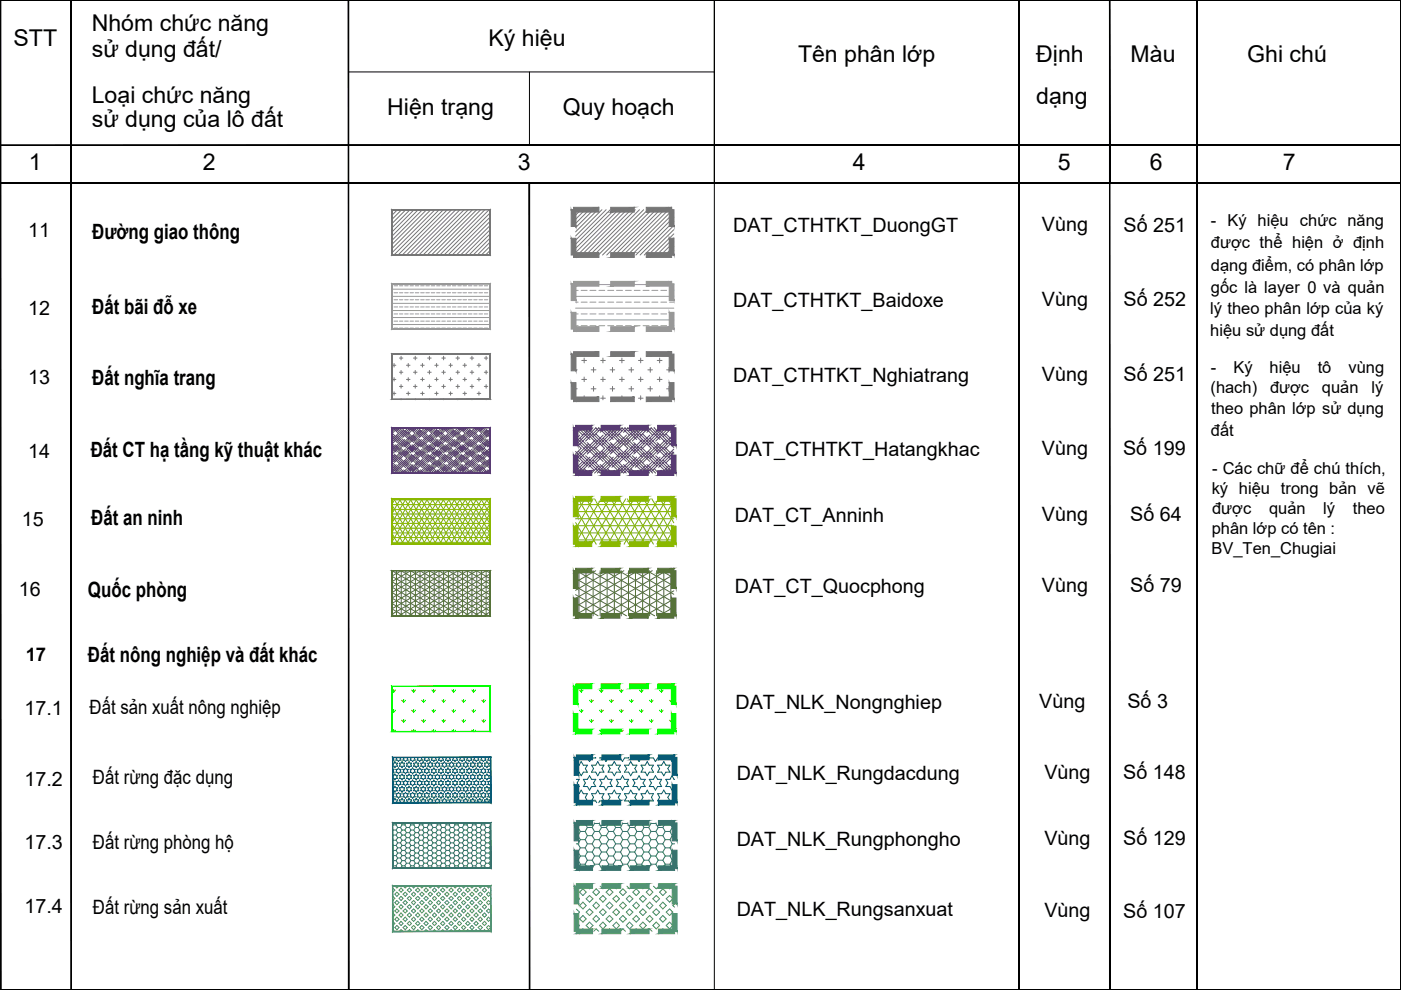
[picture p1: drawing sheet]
<svg xmlns="http://www.w3.org/2000/svg" width="297mm" height="210mm" viewBox="0 0 297 210" stroke-linecap="round" stroke-linejoin="round" font-family="sans-serif">
<defs><g id="words">
<g font-size="4.9">
<text x="2.9" y="9.7">STT</text>
<text x="19.5" y="6.5">Nhóm chức năng</text>
<text x="19.5" y="12">sử dụng đất/</text>
<text x="103.6" y="9.7">Ký hiệu</text>
<text x="169.2" y="13.2">Tên phân lớp</text>
<text x="219.7" y="13.2">Định</text>
<text x="239.7" y="13.2">Màu</text>
<text x="264.4" y="13.2">Ghi chú</text>
<text x="19.5" y="21.9">Loại chức năng</text>
<text x="219.7" y="22.1">dạng</text>
<text x="19.5" y="26.9">sử dụng của lô đất</text>
<text x="82.1" y="24.4">Hiện trạng</text>
<text x="119.3" y="24.4">Quy hoạch</text>
<text x="6.1" y="36">1</text>
<text x="43" y="36">2</text>
<text x="109.8" y="36">3</text>
<text x="180.8" y="36">4</text>
<text x="224.3" y="36">5</text>
<text x="243.8" y="36">6</text>
<text x="272" y="36">7</text>
</g>
<g font-size="4.5">
<text x="19.5" y="50.7">Đường giao thông</text>
<text x="19.5" y="66.5">Đất bãi đỗ xe</text>
<text x="19.5" y="81.5">Đất nghĩa trang</text>
<text x="19.2" y="96.8">Đất CT hạ tầng kỹ thuật khác</text>
<text x="19.3" y="111.4">Đất an ninh</text>
<text x="18.7" y="126.5">Quốc phòng</text>
<text x="18.7" y="140.3">Đất nông nghiệp và đất khác</text>
</g>
<g font-size="4.2">
<text x="6" y="50.3">11</text>
<text x="155.4" y="49.3">DAT_CTHTKT_DuongGT</text>
<text x="220.9" y="49.1">Vùng</text>
<text x="238.2" y="49.1">Số 251</text>
<text x="155.4" y="65.1">DAT_CTHTKT_Baidoxe</text>
<text x="220.9" y="64.9">Vùng</text>
<text x="238.2" y="64.9">Số 252</text>
<text x="6" y="66.8">12</text>
<text x="6" y="81.4">13</text>
<text x="155.4" y="80.9">DAT_CTHTKT_Nghiatrang</text>
<text x="220.9" y="80.7">Vùng</text>
<text x="238.2" y="80.7">Số 251</text>
<text x="6" y="97.1">14</text>
<text x="155.8" y="96.7">DAT_CTHTKT_Hatangkhac</text>
<text x="220.9" y="96.4">Vùng</text>
<text x="238.1" y="96.5">Số 199</text>
<text x="4.6" y="111.4">15</text>
<text x="155.8" y="110.6">DAT_CT_Anninh</text>
<text x="220.9" y="110.4">Vùng</text>
<text x="239.6" y="110.4">Số 64</text>
<text x="155.8" y="125.8">DAT_CT_Quocphong</text>
<text x="220.9" y="125.6">Vùng</text>
<text x="239.6" y="125.6">Số 79</text>
<text x="4" y="126.3">16</text>
<text x="5.2" y="151.6">17.1</text>
<text x="19" y="151.5">Đất sản xuất nông nghiệp</text>
<text x="155.9" y="150.3">DAT_NLK_Nongnghiep</text>
<text x="220.3" y="150.1">Vùng</text>
<text x="239" y="150.1">Số 3</text>
<text x="5.2" y="166.6">17.2</text>
<text x="19.7" y="166.1">Đất rừng đặc dụng</text>
<text x="156.2" y="165.4">DAT_NLK_Rungdacdung</text>
<text x="221.4" y="165.2">Vùng</text>
<text x="238.2" y="165.2">Số 148</text>
<text x="5.2" y="179.9">17.3</text>
<text x="156.2" y="179.3">DAT_NLK_Rungphongho</text>
<text x="221.4" y="179.1">Vùng</text>
<text x="238.2" y="179.1">Số 129</text>
<text x="19.7" y="180.1">Đất rừng phòng hộ</text>
<text x="5.2" y="193.5">17.4</text>
<text x="19.7" y="193.8">Đất rừng sản xuất</text>
<text x="156.2" y="194.3">DAT_NLK_Rungsanxuat</text>
<text x="221.4" y="194.5">Vùng</text>
<text x="238.2" y="194.5">Số 107</text>
</g>
<text font-size="3.9" x="5.4" y="140.1">17</text>
<g font-size="3.5">
<text x="256.7" y="47.9">- Ký hiệu chức năng</text>
<text x="256.7" y="52.6">được thể hiện ở định</text>
<text x="256.7" y="57.4">dạng điểm, có phân lớp</text>
<text x="256.7" y="62.2">gốc là layer 0 và quản</text>
<text x="256.6" y="66.5">lý theo phân lớp của ký</text>
<text x="256.6" y="71.3">hiệu sử dụng đất</text>
<text x="256.7" y="83.4">(hach)</text>
<text x="256.7" y="79.1">-</text>
<text x="261.5" y="79.1">Ký</text>
<text x="269.2" y="79.1">hiệu</text>
<text x="269.3" y="83.4">được</text>
<text x="279.4" y="79.1">tô</text>
<text x="280.3" y="83.4">quản</text>
<text x="285.9" y="79.1">vùng</text>
<text x="290.8" y="83.4">lý</text>
<text x="256.8" y="87.7">theo phân lớp sử dụng</text>
<text x="256.7" y="92.5">đất</text>
<text x="257" y="100.4">- Các chữ để chú thích,</text>
<text x="256.9" y="104.7">ký hiệu trong bản vẽ</text>
<text x="256.9" y="113.3">phân lớp có tên :</text>
<text x="257" y="109.1">được</text>
<text x="269.1" y="109.1">quản</text>
<text x="280.6" y="109.1">lý</text>
<text x="286.8" y="109.1">theo</text>
<text x="256.9" y="117.4">BV_Ten_Chugiai</text>
</g>
</g></defs>
<!-- layer: 0 -->
<path d="M.1 0h296.9v209.9h-296.9zM73.9 15.3h77.6M112.3 15.3v15.5M151.5 38.8v-38.8v209.9M137.6 209.9h22" fill="none" stroke="#000" stroke-width=".21"/>
<g fill="#000" stroke="#000" stroke-width=".21">
<path d="M15.1 0v38.8zM15.1 0v38.8z"/>
<path d="M216 0l.1 38.8zM216 0l.1 38.8z"/>
<path d="M235.2 0l.1 209.9zM235.2 0l.1 209.9z"/>
<path d="M253.7 0l.1 209.9zM253.7 0l.1 209.9z"/>
<path d="M.1 30.7h296.9zM.1 30.8l296.9-.1z"/>
<path d="M.1 38.7h296.9zM.1 38.8l296.9-.1z"/>
<path d="M235.2 0l.1 38.8zM235.2 0l.1 38.8z"/>
<path d="M253.7 0l.1 38.8zM253.7 0l.1 38.8z"/>
<path d="M15.1 0v209.9zM15.1 0v209.9z"/>
<path d="M73.9 0v209.9zM73.9 0v209.9z"/>
<path d="M112.2 38.8l.1 171.1zM112.2 38.8l.1 171.1z"/>
<path d="M216 0l.1 209.9zM216 0l.1 209.9z"/>
<path d="M.1 209.9h296.9zM.1 209.9h296.9zM.1 0v209.9zM.1 0l.1 209.9zM.1 0h296.9zM.2 0h296.8zM297 0v209.9zM297 0v209.9z"/>
</g>
<g fill="#767676" stroke="#767676" stroke-width=".21">
<path d="M83 44.4v9.7zM83 44.4l.1 9.6zM83 44.4h20.9zM83.1 44.5l20.8-.1zM103.8 44.5l.1 9.6v-9.7zM103.8 44.5l.1 9.6zM83 54.1h20.9zM83 54.1l20.8-.1z"/>
<path d="M121.6 44v1l5.4-1zM121.6 45l5.4-1v1z"/>
<path d="M129.5 44v1l5-1zM129.5 45l5-1v1z"/>
<path d="M137 44v1l5.4-1zM137 45l5.4-1v1z"/>
<path d="M141.9 44.5l1 3.5v-3.5zM141.9 44.5l1 3.5h-1z"/>
<path d="M141.9 50.5l1 3.6v-3.6zM141.9 50.5l1 3.6h-1z"/>
<path d="M137 54.6h5.4v-1zM137 53.6h5.4l-5.4 1z"/>
<path d="M129.5 54.6h5v-1zM129.5 53.6h5l-5 1z"/>
<path d="M121.6 54.6h5.4v-1zM121.6 53.6h5.4l-5.4 1z"/>
<path d="M121.1 50.5v3.6h1zM121.1 50.5h1v3.6z"/>
<path d="M121.1 44.5v3.5h1zM121.1 44.5h1v3.5z"/>
<path d="M83 75v9.7zM83 75l.1 9.6zM83 75h20.9zM83.1 75.1l20.8-.1zM103.8 75.1l.1 9.6v-9.7zM103.8 75.1l.1 9.6zM83 84.7h20.9zM83 84.7l20.8-.1z"/>
<path d="M121.6 74.6v1l5.4-1zM121.6 75.6l5.4-1v1z"/>
<path d="M129.5 74.6v1l5-1zM129.5 75.6l5-1v1z"/>
<path d="M137 74.6v1l5.4-1zM137 75.6l5.4-1v1z"/>
<path d="M141.9 75.1l1 3.5v-3.5zM141.9 75.1l1 3.5h-1z"/>
<path d="M141.9 81.1l1 3.5v-3.5zM141.9 81.1l1 3.5h-1z"/>
<path d="M137 85.1h5.4v-.9zM137 84.2h5.4l-5.4 .9z"/>
<path d="M129.5 85.1h5v-.9zM129.5 84.2h5l-5 .9z"/>
<path d="M121.6 85.1h5.4v-.9zM121.6 84.2h5.4l-5.4 .9z"/>
<path d="M121.1 81.1v3.5h1zM121.1 81.1h1v3.5z"/>
<path d="M121.1 75.1v3.5h1zM121.1 75.1h1v3.5z"/>
</g>
<g fill="none" stroke="#767676" stroke-width=".21">
<path d="M83.4 44.5l-.3 .3M84.3 44.5l-1.2 1.1M85.2 44.5l-2.1 2M86 44.5l-2.9 2.9M86.9 44.5l-3.8 3.8M87.8 44.5l-4.7 4.7M88.7 44.5l-5.6 5.6M89.6 44.5l-6.5 6.5M90.5 44.5l-7.4 7.3M91.3 44.5l-8.2 8.2M92.2 44.5l-9.1 9.1M93.1 44.5l-9.6 9.6"/>
<path d="M94 44.5l-9.6 9.6M94.9 44.5l-9.6 9.6M95.7 44.5l-9.5 9.6M96.6 44.5l-9.6 9.6M97.5 44.5l-9.6 9.6M98.4 44.5l-9.6 9.6M99.3 44.5l-9.6 9.6M100.2 44.5l-9.6 9.6M101.1 44.5l-9.6 9.6M101.9 44.5l-9.5 9.6M102.8 44.5l-9.6 9.6M103.7 44.5l-9.6 9.6"/>
<path d="M103.9 45.2l-8.9 8.9M103.9 46.1l-8 8M103.9 47l-7.1 7.1M103.9 47.9l-6.3 6.2M103.9 48.7l-5.4 5.4M103.9 49.6l-4.5 4.5M103.9 50.5l-3.6 3.6M103.9 51.4l-2.7 2.7M103.9 52.3l-1.8 1.8M103.9 53.1l-1 1M103.9 54l-.1 .1M121.1 44.5h1"/>
<path d="M121.6 53.6v1M122.3 44.5l-.3 .2M123.2 44.5l-1.2 1.1M124.1 44.5l-2.1 2M125 44.5l-3 2.9M125.8 44.5l-3.8 3.8M126.7 44.5l-4.7 4.7M127.6 44.5l-5.6 5.6M128.5 44.5l-6.5 6.4M129.4 44.5l-7.4 7.3M130.3 44.5l-8.3 8.2M131.1 44.5l-9.1 9.1"/>
<path d="M132 44.5l-9.5 9.6M132.9 44.5l-9.6 9.6M133.8 44.5l-9.6 9.6M134.7 44.5l-9.6 9.6M135.6 44.5l-9.6 9.6M136.5 44.5l-9.6 9.6M137.4 44.5l-9.7 9.6M138.2 44.5l-9.6 9.6M139.1 44.5l-9.6 9.6M140 44.5l-9.6 9.6M140.9 44.5l-9.6 9.6M141.8 44.5l-9.6 9.6"/>
<path d="M142.4 44v1M142.6 44.5l-9.6 9.6M142.9 45.1l-9 9M142.9 46l-8.1 8.1M142.9 46.9l-7.2 7.2M142.9 47.8l-6.3 6.3M142.9 48.7l-5.5 5.4M142.9 49.6l-4.6 4.5M142.9 50.4l-3.7 3.7M142.9 51.3l-2.8 2.8M142.9 52.2l-1.9 1.9M142.9 53.1l-1 1h1"/>
<path d="M142.9 54l-.1 .1M83.2 77.4h.7M83.6 77.1v.7M84.7 75.9h.7M84.7 78.9h.7M85 75.5v.8M85 78.5v.8M86.2 77.4h.7M86.6 77.1v.7M87.7 75.9h.7M87.7 78.9h.7M88 75.5v.8"/>
<path d="M88 78.5v.8M89.2 77.4h.7M89.6 77.1v.7M90.7 75.9h.7M90.7 78.9h.7M91 75.5v.8M91 78.5v.8M92.2 77.4h.7M92.6 77.1v.7M93.7 75.9h.7M93.7 78.9h.7M94.1 75.5v.8"/>
<path d="M94.1 78.5v.8M95.2 77.4h.7M95.5 77.1v.7M96.7 75.9h.7M96.7 78.9h.7M97.1 75.5v.8M97.1 78.5v.8M98.2 77.4h.7M98.5 77.1v.7M99.7 75.9h.7M99.7 78.9h.7M100.1 75.5v.8"/>
<path d="M100.1 78.5v.8M101.2 77.4h.7M101.5 77.1v.7M102.7 75.9h.7M102.7 78.9h.7M103.1 75.5v.8M103.1 78.5v.8M121.1 75.1h1M122 78.4h.4M123.3 76.4h1.1M123.9 75.9v1M123.9 79.9v1"/>
<path d="M125.3 78.4h1.1M125.8 77.9v1M127.4 76.4h.9M127.8 75.9v1M127.8 79.9v1M129.4 78.4h.9M129.9 77.9v1M131.3 76.4h1.1M131.9 75.9v1M131.9 79.9v1M133.3 78.4h1.1M133.8 77.9v1"/>
<path d="M135.4 76.4h.9M135.8 75.9v1M135.8 79.9v1M137.4 78.4h.9M137.9 77.9v1M139.3 76.4h1.1M139.9 75.9v1M139.9 79.9v1M141.3 78.4h1.1M141.8 77.9v1M142.4 74.6v1M83.2 80.4h.7"/>
<path d="M83.2 83.4h.7M83.6 80.1v.7M83.6 83.1v.7M84.7 81.9h.7M85 81.5v.8M85 84.6v.2M86.2 80.4h.7M86.2 83.4h.7M86.6 80.1v.7M86.6 83.1v.7M87.7 81.9h.7M88 81.5v.8"/>
<path d="M88 84.6v.2M89.2 80.4h.7M89.2 83.4h.7M89.6 80.1v.7M89.6 83.1v.7M90.7 81.9h.7M91 81.5v.8M91 84.6v.2M92.2 80.4h.7M92.2 83.4h.7M92.6 80.1v.7M92.6 83.1v.7"/>
<path d="M93.7 81.9h.7M94.1 81.5v.8M94.1 84.6v.2M95.2 80.4h.7M95.2 83.4h.7M95.5 80.1v.7M95.5 83.1v.7M96.7 81.9h.7M97.1 81.5v.8M97.1 84.6v.2M98.2 80.4h.7M98.2 83.4h.7"/>
<path d="M98.5 80.1v.7M98.5 83.1v.7M99.7 81.9h.7M100.1 81.5v.8M100.1 84.6v.2M101.2 80.4h.7M101.2 83.4h.7M101.5 80.1v.7M101.5 83.1v.7M102.7 81.9h.7M103.1 81.5v.8M103.1 84.6v.2"/>
<path d="M121.6 84.2v.9M122 82.4h.4M123.3 80.4h1.1M123.3 84.4h1.1M123.9 83.9v.9M125.3 82.4h1.1M125.8 81.9v1M127.4 80.4h.9M127.4 84.4h.9M127.8 83.9v.9M129.4 82.4h.9M129.9 81.9v1"/>
<path d="M131.3 80.4h1.1M131.3 84.4h1.1M131.9 83.9v.9M133.3 82.4h1.1M133.8 81.9v1M135.4 80.4h.9M135.4 84.4h.9M135.8 83.9v.9M137.4 82.4h.9M137.9 81.9v1M139.3 80.4h1.1M139.3 84.4h1.1"/>
<path d="M139.9 83.9v.9M141.3 82.4h1.1M141.8 81.9v1M141.9 84.6h1"/>
</g>
<g fill="none" stroke="#989898" stroke-width=".21">
<path d="M142.4 59.7v1M83.1 68.8h20.8M83.1 67.3h20.8M83.1 65.8h20.8M83.1 64.3h20.8M83.1 62.8h20.8M83.1 61.3h20.8M83.1 69.6h.1M83.1 68.1h.1M83.1 66.6h.1M83.1 65.1h.1M83.1 63.6h.1"/>
<path d="M83.1 62.1h.1M83.1 60.6h.1M83.6 69.6h.7M83.6 68.1h.7M83.6 66.6h.7M83.6 65.1h.7M83.6 63.6h.7M83.6 62.1h.7M83.6 60.6h.7M84.7 69.6h.7M84.7 68.1h.7M84.7 66.6h.7"/>
<path d="M84.7 65.1h.7M84.7 63.6h.7M84.7 62.1h.7M84.7 60.6h.7M85.8 69.6h.8M85.8 68.1h.8M85.8 66.6h.8M85.8 65.1h.8M85.8 63.6h.8M85.8 62.1h.8M85.8 60.6h.8M86.9 69.6h.8"/>
<path d="M86.9 68.1h.8M86.9 66.6h.8M86.9 65.1h.8M86.9 63.6h.8M86.9 62.1h.8M86.9 60.6h.8M88 69.6h.8M88 68.1h.8M88 66.6h.8M88 65.1h.8M88 63.6h.8M88 62.1h.8"/>
<path d="M88 60.6h.8M89.2 69.6h.7M89.2 68.1h.7M89.2 66.6h.7M89.2 65.1h.7M89.2 63.6h.7M89.2 62.1h.7M89.2 60.6h.7M90.3 69.6h.7M90.3 68.1h.7M90.3 66.6h.7M90.3 65.1h.7"/>
<path d="M90.3 63.6h.7M90.3 62.1h.7M90.3 60.6h.7M91.4 69.6h.8M91.4 68.1h.8M91.4 66.6h.8M91.4 65.1h.8M91.4 63.6h.8M91.4 62.1h.8M91.4 60.6h.8M92.6 69.6h.7M92.6 68.1h.7"/>
<path d="M92.6 66.6h.7M92.6 65.1h.7M92.6 63.6h.7M92.6 62.1h.7M92.6 60.6h.7M93.7 69.6h.7M93.7 68.1h.7M93.7 66.6h.7M93.7 65.1h.7M93.7 63.6h.7M93.7 62.1h.7M93.7 60.6h.7"/>
<path d="M94.8 69.6h.7M94.8 68.1h.7M94.8 66.6h.7M94.8 65.1h.7M94.8 63.6h.7M94.8 62.1h.7M94.8 60.6h.7M95.9 69.6h.8M95.9 68.1h.8M95.9 66.6h.8M95.9 65.1h.8M95.9 63.6h.8"/>
<path d="M95.9 62.1h.8M95.9 60.6h.8M97.1 69.6h.7M97.1 68.1h.7M97.1 66.6h.7M97.1 65.1h.7M97.1 63.6h.7M97.1 62.1h.7M97.1 60.6h.7M98.2 69.6h.7M98.2 68.1h.7M98.2 66.6h.7"/>
<path d="M98.2 65.1h.7M98.2 63.6h.7M98.2 62.1h.7M98.2 60.6h.7M99.3 69.6h.8M99.3 68.1h.8M99.3 66.6h.8M99.3 65.1h.8M99.3 63.6h.8M99.3 62.1h.8M99.3 60.6h.8M100.4 69.6h.8"/>
<path d="M100.4 68.1h.8M100.4 66.6h.8M100.4 65.1h.8M100.4 63.6h.8M100.4 62.1h.8M100.4 60.6h.8M101.5 69.6h.8M101.5 68.1h.8M101.5 66.6h.8M101.5 65.1h.8M101.5 63.6h.8M101.5 62.1h.8"/>
<path d="M101.5 60.6h.8M102.7 69.6h.7M102.7 68.1h.7M102.7 66.6h.7M102.7 65.1h.7M102.7 63.6h.7M102.7 62.1h.7M102.7 60.6h.7M103.8 69.6h.1M103.8 68.1h.1M103.8 66.6h.1M103.8 65.1h.1"/>
<path d="M103.8 63.6h.1M103.8 62.1h.1M103.8 60.6h.1M121.1 60.2h1M121.6 69.3v1M122 62.8h20.9M122 66.6h.6M122 67.8h20.9M122 65.3h20.9M122 60.3h20.9M122 69.1h.6M122 64.1h.6"/>
<path d="M122 61.6h.6M123.2 66.6h1.3M123.2 69.1h1.3M123.2 64.1h1.3M123.2 61.6h1.3M125.1 66.6h1.3M125.1 69.1h1.3M125.1 64.1h1.3M125.1 61.6h1.3M127 66.6h1.2M127 69.1h1.2M127 64.1h1.2"/>
<path d="M127 61.6h1.2M128.8 66.6h1.3M128.8 69.1h1.3M128.8 64.1h1.3M128.8 61.6h1.3M130.7 66.6h1.3M130.7 69.1h1.3M130.7 64.1h1.3M130.7 61.6h1.3M132.6 66.6h1.2M132.6 69.1h1.2M132.6 64.1h1.2"/>
<path d="M132.6 61.6h1.2M134.5 66.6h1.2M134.5 69.1h1.2M134.5 64.1h1.2M134.5 61.6h1.2M136.3 66.6h1.3M136.3 69.1h1.3M136.3 64.1h1.3M136.3 61.6h1.3M138.2 66.6h1.3M138.2 69.1h1.3M138.2 64.1h1.3"/>
<path d="M138.2 61.6h1.3M140.1 66.6h1.2M140.1 69.1h1.2M140.1 64.1h1.2M140.1 61.6h1.2M141.9 69.8h1M142 66.6h.9M142 69.1h.9M142 64.1h.9M142 61.6h.9"/>
</g>
<g fill="#989898" stroke="#989898" stroke-width=".21">
<path d="M83 60.1v9.7zM83 60.1l.1 9.6zM83 60.1h20.9zM83.1 60.2l20.8-.1zM103.8 60.2l.1 9.6v-9.7zM103.8 60.2l.1 9.6zM83 69.8h20.9zM83 69.8l20.8-.1z"/>
<path d="M121.6 59.7v1l5.4-1zM121.6 60.7l5.4-1v1z"/>
<path d="M129.5 59.7v1l5-1zM129.5 60.7l5-1v1z"/>
<path d="M137 59.7v1l5.4-1zM137 60.7l5.4-1v1z"/>
<path d="M141.9 60.2l1 3.5v-3.5zM141.9 60.2l1 3.5h-1z"/>
<path d="M141.9 66.2l1 3.6v-3.6zM141.9 66.2l1 3.6h-1z"/>
<path d="M137 70.3h5.4v-1zM137 69.3h5.4l-5.4 1z"/>
<path d="M129.5 70.3h5v-1zM129.5 69.3h5l-5 1z"/>
<path d="M121.6 70.3h5.4v-1zM121.6 69.3h5.4l-5.4 1z"/>
<path d="M121.1 66.2v3.6h1zM121.1 66.2h1v3.6z"/>
<path d="M121.1 60.2v3.5h1zM121.1 60.2h1v3.5z"/>
</g>
<g fill="#563972" stroke="#563972" stroke-width=".21">
<path d="M83 90.6v9.7zM83 90.6l.1 9.7zM83 90.6h20.9zM83.1 90.7l20.8-.1zM103.8 90.7l.1 9.6v-9.7zM103.8 90.7l.1 9.6zM83 100.3h20.9zM83 100.3h20.8z"/>
<path d="M122 90.2v1l3.5-1zM122 91.2l3.5-1v1z"/>
<path d="M127.5 90.2v1l3.9-1zM127.5 91.2l3.9-1v1z"/>
<path d="M133.5 90.2v1l3.9-1zM133.5 91.2l3.9-1v1z"/>
<path d="M139.4 90.2v1l3.5-1zM139.4 91.2l3.5-1v1z"/>
<path d="M142.4 90.7l.9 3.8v-3.8zM142.4 90.7l.9 3.8h-.9z"/>
<path d="M142.4 96.5l.9 3.8v-3.8zM142.4 96.5l.9 3.8h-.9z"/>
<path d="M139.4 100.8h3.5v-1zM139.4 99.8h3.5l-3.5 1z"/>
<path d="M133.5 100.8h3.9v-1zM133.5 99.8h3.9l-3.9 1z"/>
<path d="M127.5 100.8h3.9v-1zM127.5 99.8h3.9l-3.9 1z"/>
<path d="M122 100.8h3.5v-1zM122 99.8h3.5l-3.5 1z"/>
<path d="M121.6 96.5v3.8h.9zM121.6 96.5h.9v3.8z"/>
<path d="M121.6 90.7v3.8h.9zM121.6 90.7h.9v3.8z"/>
</g>
<g fill="none" stroke="#563972" stroke-width=".21">
<path d="M83.1 99.3l.5 .5M83.1 98.9l1.4 1.4M83.1 98.4l1.8 1.9M83.1 97.1l.7 .7M83.1 96.7l1.8 1.8M83.1 96.2l2.9 3M83.1 94.9l.9 1M83.1 94.5l2.1 2M83.1 94l3.2 3.2-3.2 3.1M83.1 93.1l.1 .1M83.1 92.7l1.2 1.2M83.1 92.3l2.3 2.2"/>
<path d="M83.1 91.8l3.4 3.4M83.1 90.9l.3 .3M83.3 90.7l1.2 1.2-1.4 1.4M83.4 98.3l2 2M83.4 92.6l-.3 .3M83.5 90.7l-.4 .4M83.6 96.3l3.6 3.5M83.6 94.5l-.5 .6M83.8 90.7l1.8 1.9M83.8 94.3l3.6 3.5M83.8 96.5l-.7 .8M83.9 90.7l-.8 .8"/>
<path d="M84 92.3l3.6 3.6M84 98.5l-.9 1M84.2 90.7l2.5 2.5M84.3 90.7l-1.2 1.3M84.6 90.7l3.2 3.2M84.7 97l3.3 3.3M84.7 93.9l-1.6 1.6M84.8 90.7l-.8 .8M84.9 95l3.6 3.5M84.9 95.9l-1.8 1.8M85.2 93l3.5 3.5M85.2 97.8l-2.1 2.1"/>
<path d="M85.2 90.7v.1M85.4 91l3.5 3.5M85.4 99.8l-.5 .5M85.6 91.2l-2.5 2.5M85.8 97.6l2.7 2.7M85.8 93.2l-2.7 2.7M86 95.6l3.6 3.6M86 95.2l-2.9 2.9M86.3 93.7l3.5 3.5-3.1 3.1M86.4 90.7l.5 .5M86.5 91.7l3.5 3.5M86.5 99.2l-1.2 1.1"/>
<path d="M86.6 90.7l-3.4 3.4M86.9 90.7l1.1 1.2-3.5 3.5M86.9 98.3l2 2M86.9 92.6l-3.5 3.5M87 90.7l-2.7 2.7M87.2 96.3l3.5 3.5M87.2 94.5l-3.6 3.6M87.3 90.7l1.8 1.9M87.4 94.3l3.5 3.5M87.4 96.5l-3.6 3.5M87.4 90.7l-2 2.1M87.6 98.5l-1.8 1.8-1.3-1.4"/>
<path d="M87.6 92.3l3.5 3.6M87.7 90.7l2.5 2.5M87.9 90.7l-1.4 1.4M88 98.9l1.4 1.4M88.2 90.7l3.1 3.2M88.3 97l3.3 3.3M88.3 93.9l-3.6 3.5M88.3 90.7l-.7 .8M88.5 95l3.5 3.5M88.5 95.9l-3.6 3.5M88.7 97.8l-2.4 2.5-.7-.7M88.7 93l3.5 3.5"/>
<path d="M88.8 90.7l-.1 .1M88.9 91l3.5 3.5M88.9 99.8l-.5 .5M89.1 99.6l.7 .7M89.1 91.2l-3.5 3.6M89.4 97.6l2.6 2.7M89.4 93.2l-3.6 3.5M89.6 95.6l3.5 3.6M89.6 95.2l-3.6 3.5M89.8 93.7l3.5 3.5-3.1 3.1M89.9 90.7l.6 .5M90 91.7l3.5 3.5"/>
<path d="M90 99.2l-1.1 1.1M90.1 90.7l-3.4 3.4M90.4 90.7l1.2 1.2-3.6 3.5M90.5 98.3l1.9 2M90.5 92.6l-3.6 3.5M90.5 90.7l-2.7 2.7M90.7 96.3l3.5 3.5M90.7 94.5l-3.5 3.6M90.8 90.7l1.9 1.9M90.9 94.3l3.5 3.5M90.9 96.5l-3.5 3.5M91 90.7l-2.1 2.1"/>
<path d="M91.1 92.3l3.5 3.6M91.1 98.5l-1.8 1.8M91.3 90.7l2.5 2.5M91.4 90.7l-1.4 1.4M91.6 98.9l1.3 1.4M91.7 90.7l3.2 3.2M91.8 97l3.3 3.3M91.8 93.9l-3.5 3.5M91.8 90.7l-.7 .8M92 95l3.5 3.5M92 95.9l-3.5 3.5M92.2 93l3.5 3.5"/>
<path d="M92.2 97.8l-2.4 2.5M92.3 90.7l-.1 .1M92.4 91l3.6 3.5M92.4 99.8l-.4 .5M92.7 99.6l.6 .7M92.7 91.2l-3.6 3.6M92.9 97.6l2.6 2.7 .5-.5M92.9 93.2l-3.5 3.5M93.1 95.6l3.5 3.6M93.1 95.2l-3.5 3.5M93.3 93.7l3.5 3.5-3.1 3.1M93.5 90.7l.5 .5"/>
<path d="M93.5 91.7l3.6 3.5M93.5 99.2l-1.1 1.1M93.6 90.7l-3.4 3.4M93.9 90.7l1.2 1.2-3.5 3.5M94 98.3l2 2M94 92.6l-3.5 3.5M94.1 90.7l-2.8 2.7M94.2 96.3l3.5 3.5M94.2 94.5l-3.5 3.6M94.3 90.7l1.9 1.9M94.4 94.3l3.5 3.5M94.4 96.5l-3.5 3.5"/>
<path d="M94.5 90.7l-2.1 2.1M94.6 92.3l3.6 3.6M94.6 98.5l-1.7 1.8M94.8 90.7l2.5 2.5M94.9 90.7l-1.4 1.4M95.1 98.9l1.3 1.4M95.2 90.7l3.2 3.2M95.3 97l3.4 3.3M95.3 93.9l-3.5 3.5M95.4 90.7l-.8 .8M95.5 95l3.5 3.5M95.5 95.9l-3.5 3.5"/>
<path d="M95.7 93l3.6 3.5M95.7 97.8l-2.4 2.5M95.8 90.7l-.1 .1M96 91l3.5 3.5M96.2 99.6l.7 .7M96.2 91.2l-3.5 3.6M96.4 97.6l2.7 2.7 .4-.5M96.4 93.2l-3.5 3.5M96.6 95.6l3.5 3.6M96.6 95.2l-3.5 3.5M96.8 93.7l3.6 3.5-3.1 3.1M97 90.7l.5 .5"/>
<path d="M97.1 91.7l3.5 3.5M97.1 99.2l-1.1 1.1M97.1 90.7l-3.3 3.4M97.4 90.7l1.2 1.2-3.5 3.5M97.5 98.3l2 2 1.1-1.1M97.5 92.6l-3.5 3.5M97.6 90.7l-2.7 2.7M97.7 96.3l3.6 3.5M97.7 94.5l-3.5 3.6M97.9 90.7l1.8 1.9M97.9 94.3l3.6 3.5M97.9 96.5l-3.5 3.5"/>
<path d="M98 90.7l-2 2.1M98.2 92.3l3.5 3.6M98.2 98.5l-1.8 1.8M98.3 90.7l2.5 2.5M98.5 90.7l-1.4 1.4M98.6 98.9l1.4 1.4M98.7 90.7l3.2 3.2M98.8 97l3.4 3.3M98.8 93.9l-3.5 3.5M98.9 90.7l-.7 .8M99 95l3.6 3.5M99 95.9l-3.5 3.5"/>
<path d="M99.3 93l3.5 3.5M99.3 97.8l-2.5 2.5M99.3 90.7v.1M99.5 91l3.5 3.5M99.7 99.6l.7 .7M99.7 91.2l-3.5 3.6M99.9 97.6l2.7 2.7M99.9 93.2l-3.5 3.5M100.1 95.6l3.6 3.6M100.1 95.2l-3.5 3.5M100.4 93.7l3.5 3.4M100.5 90.7l.5 .5"/>
<path d="M100.6 91.7l3.3 3.2M100.7 90.7l-3.4 3.4M101 90.7l1.1 1.2-3.5 3.5M101 98.3l2.1 2 .8-.8M101 92.6l-3.5 3.5M101.1 90.7l-2.7 2.7M101.3 96.3l2.6 2.6M101.3 94.5l-3.6 3.6M101.4 90.7l1.9 1.9M101.5 94.3l2.4 2.4M101.5 96.5l-3.6 3.5M101.5 90.7l-2 2.1"/>
<path d="M101.7 92.3l2.2 2.2M101.7 98.5l-1.8 1.8M101.9 90.7l2 2M102 90.7l-1.4 1.4M102.1 98.9l1.4 1.4 .4-.4M102.3 90.7l1.6 1.6M102.4 97l1.5 1.4M102.4 93.9l-3.6 3.5M102.4 90.7l-.7 .8M102.6 95l1.3 1.2M102.6 95.9l-3.6 3.5M102.8 93l1.1 1"/>
<path d="M102.8 97.8l-2.4 2.5M102.9 90.7l-.1 .1M103 91l.9 .8M103 99.8l-.4 .5M103.3 99.6l.6 .6M103.3 91.2l-3.6 3.6M103.5 97.6l.4 .4M103.5 93.2l-3.6 3.5M103.7 95.6l.2 .2M103.7 95.2l-3.6 3.5M103.9 97.2l-3 3.1M103.9 98.6l-.2 .1"/>
<path d="M103.9 98.1l-1.3 1.3M103.9 97.7l-2.4 2.3M103.9 96.4l-.4 .3M103.9 95.9l-1.5 1.5M103.9 95.5l-2.6 2.6M103.9 94.1l-.6 .7M103.9 93.7l-1.8 1.7M103.9 93.3l-2.9 2.8M103.9 91.9l-.9 .9M103.9 91.5l-2 1.9M103.9 91l-3.1 3.1M121.6 90.7h.9"/>
<path d="M122 99.8v1M122 99.5l.9 .8M122 98.8l1.5 1.5M122 97l.9 .8M122 96.4l2.5 2.4M122 95.7l4 4M122 93.9l1.2 1.2-1.2 1.1M122 93.3l2.8 2.7M122 92.6l4.3 4.3M122 90.8l1.6 1.5M122 91.3l.6-.6 2.5 2.5M122.3 98.5l1.8 1.8"/>
<path d="M122.3 91.7l.9-1 3.4 3.4M122.6 95.7l4.6 4.6 4.4-4.3M122.9 92.9l5 4.9M122.9 92.3l-.9 .8M123.6 97.8l-1.6 1.5M123.8 90.7l4.4 4.4-5 4.9M123.9 99.4l.8 .9M123.9 90.7h.1M124.1 96.6l3.8 3.7M124.5 93.8l4.9 5M124.5 91.4l-2.5 2.4M124.8 91l4.9 5"/>
<path d="M124.8 94.1l-2.8 2.8M125.1 96.9l-3.1 3.1M125.4 99.7l-.6 .6M125.7 97.6l2.8 2.7M125.7 90.7l-3.7 3.7M126 94.8l5 4.9M126.3 92l5 4.9M126.3 90.7l.6 .7M126.3 93.2l-4.3 4.3M126.4 90.7l-3.8 3.8M126.6 96l-4.3 4.3M126.9 90.7l1.6 1.6"/>
<path d="M126.9 98.8l-1.5 1.5M127 90.7l-2.9 2.8M127.2 98.5l1.9 1.8M127.5 90.7l2.5 2.5M127.6 95.7l4.6 4.6M127.6 90.7l-1.9 1.9M127.9 92.9l4.9 4.9M127.9 92.3l-5 4.9M128.2 90.7l3.4 3.4M128.2 90.7l-1 1M128.5 97.8l-2.4 2.5M128.8 90.7l4.3 4.4-4.9 4.9"/>
<path d="M128.8 99.4l.9 .9M128.8 90.7h.1M129.1 96.6l3.7 3.7M129.4 93.8l5 5M129.4 91.4l-4.9 4.9M129.7 91l5 5M129.7 94.1l-4.9 5M130 96.9l-3.4 3.4M130.3 99.7l-.6 .6M130.7 97.6l2.7 2.7M130.7 92.6l1.8-1.9 2.5 2.5M130.7 90.7l-4.7 4.6"/>
<path d="M131 94.8l4.9 4.9M131.3 92l4.9 4.9M131.3 90.7l.6 .7M131.3 93.2l-5 4.9M131.3 90.7l-3.7 3.8M131.9 90.7l1.5 1.6M131.9 98.8l-1.5 1.5M131.9 90.7l-2.8 2.8M132.2 98.5l1.9 1.8M132.5 95.7l4.6 4.6M132.8 92.9l5 4.9M132.8 92.3l-4.9 4.9"/>
<path d="M133.1 90.7l3.5 3.4M133.2 90.7l-1 1M133.4 97.8l-2.4 2.5M133.7 90.7l4.4 4.4-5 4.9M133.8 99.4l.8 .9M133.8 90.7h.1M134.1 96.6l3.6 3.7M134.4 93.8l4.9 5M134.4 91.4l-5 4.9M134.7 91l4.9 5M134.7 94.1l-5 5M135 96.9l-3.4 3.4"/>
<path d="M135.3 99.7l-.6 .6M135.6 97.6l2.8 2.7M135.6 90.7l-4.6 4.6M135.9 94.8l5 4.9M136.2 92l5 4.9M136.2 90.7l.6 .7M136.2 93.2l-4.9 4.9M136.3 90.7l-3.8 3.8M136.6 96l-4.4 4.3M136.8 90.7l1.6 1.6M136.8 98.8l-1.5 1.5M136.8 90.7l-2.7 2.8"/>
<path d="M137.1 98.5l1.9 1.8M137.4 95.7l4.7 4.6 .8-.7M137.4 90.7l2.5 2.5M137.5 90.7l-1.9 1.9M137.8 92.9l4.9 4.9M137.8 92.3l-5 4.9M138 90.7l3.5 3.4M138.1 90.7l-1 1M138.4 97.8l-2.5 2.5M138.7 90.7l4.2 4.2M138.7 99.4l.9 .9M138.7 90.7h.1"/>
<path d="M139 96.6l3.7 3.7M139.3 93.8l3.6 3.5M139.3 91.4l-4.9 4.9M139.6 91l3.3 3.2M139.6 94.1l-4.9 5M139.9 96.9l-3.3 3.4M140.2 99.7l-.6 .6M140.6 97.6l2.3 2.2M140.6 90.7l-4.7 4.6M140.9 94.8l2 1.9M141.1 90.7l.7 .7M141.2 92l1.7 1.7"/>
<path d="M141.2 93.2l-5 4.9M141.2 90.7l-3.8 3.8M141.5 96l-4.3 4.3M141.8 90.7l1.1 1.1M141.8 98.8l-1.5 1.5M141.8 90.7l-2.8 2.8M142.1 98.5l.8 .7M142.4 95.7l.5 .4M142.4 90.7l.5 .5M142.4 90.7l-1.8 1.9M142.7 92.9l.2 .1M142.7 92.3l-4.9 4.9"/>
<path d="M142.9 90.2v1M142.9 98.9l-1.4 1.4M142.9 98.4l-2 1.9M142.9 97.1l-.2 .1M142.9 96.5l-1.7 1.6M142.9 95.9l-3.3 3.2M142.9 95.2l-4.8 4.8M142.9 94l-.5 .5M142.9 93.4l-2 1.9M142.9 92.8l-3.6 3.5M142.9 90.9l-.8 .8M83.2 100.3h.1"/>
<path d="M90.2 100.3h.1M93.8 100.3h.1M97.3 100.3h.1M122 100l.3 .3M142.4 100.3h.9"/>
</g>
<g fill="#8ab800" stroke="#8ab800" stroke-width=".21">
<path d="M83 105.7v9.7zM83 105.7l.1 9.6zM83 105.7h20.9zM83.1 105.8l20.8-.1zM103.9 105.7v9.7zM103.8 105.8l.1 9.6zM83 115.4h20.9zM83 115.4l20.8-.1z"/>
<path d="M122 105.3v1l3.5-1zM122 106.3l3.5-1v1z"/>
<path d="M127.5 105.3v1l3.9-1zM127.5 106.3l3.9-1v1z"/>
<path d="M133.5 105.3v1l3.9-1zM133.5 106.3l3.9-1v1z"/>
<path d="M139.4 105.3v1l3.5-1zM139.4 106.3l3.5-1v1z"/>
<path d="M142.4 105.8l.9 3.8v-3.8zM142.4 105.8l.9 3.8h-.9z"/>
<path d="M142.4 111.6l.9 3.8v-3.8zM142.4 111.6l.9 3.8h-.9z"/>
<path d="M139.4 115.9h3.5v-1zM139.4 114.9h3.5l-3.5 1z"/>
<path d="M133.5 115.9h3.9v-1zM133.5 114.9h3.9l-3.9 1z"/>
<path d="M127.5 115.9h3.9v-1zM127.5 114.9h3.9l-3.9 1z"/>
<path d="M122 115.9h3.5v-1zM122 114.9h3.5l-3.5 1z"/>
<path d="M121.6 111.6v3.8h.9zM121.6 111.6h.9v3.8z"/>
<path d="M121.6 105.8v3.8h.9zM121.6 105.8h.9v3.8z"/>
</g>
<g fill="none" stroke="#8ab800" stroke-width=".21">
<path d="M83.1 106h20.8M83.1 108h20.8M83.1 109h20.8M83.1 110h20.8M83.1 111h20.8M83.1 112h20.8M83.1 113h20.8M83.1 114h20.8M83.1 115l.2 .4M83.1 113l1.3 2.4M83.1 111.1l2.5 4.3M83.1 109l3.6 6.4"/>
<path d="M83.5 105.8l5.6 9.6M83.8 105.8l-.7 1.1M84.7 105.8l5.5 9.6M84.9 105.8l-1.8 3.1M85.8 105.8l5.5 9.6M86 105.8l-2.9 5.1M86.9 105.8l5.6 9.6M87.2 105.8l-4.1 7.1M88.1 105.8l5.6 9.6M88.4 105.8l-5.3 9.2h20.8M89.3 105.8l5.5 9.6M89.5 105.8l-5.5 9.6"/>
<path d="M90.4 105.8l5.6 9.6M90.7 105.8l-5.6 9.6M91.6 105.8l5.5 9.6M91.8 105.8l-5.5 9.6M92.7 105.8l5.6 9.6M93 105.8l-5.6 9.6M93.9 105.8l5.5 9.6M94.1 105.8l-5.5 9.6M95 105.8l5.6 9.6M95.3 105.8l-5.6 9.6M96.2 105.8l5.6 9.6M96.5 105.8l-5.6 9.6"/>
<path d="M97.4 105.8l5.5 9.6M97.6 105.8l-5.5 9.6M98.5 105.8l5.4 9.3M98.7 105.8l-5.5 9.6M99.7 105.8l4.2 7.3M99.9 105.8l-5.5 9.6M100.8 105.8l3.1 5.3M101.1 105.8l-5.6 9.6M102 105.8l1.9 3.3M102.2 105.8l-5.5 9.6M103.1 105.8l.8 1.3M103.4 105.8l-5.6 9.6"/>
<path d="M103.9 107h-20.8l4.8 8.4M103.9 106.9l-4.9 8.5M103.9 108.9l-3.8 6.5M103.9 110.9l-2.6 4.5M103.9 112.9l-1.5 2.5M103.9 114.9l-.3 .5M121.6 105.8h.9M122 114.9v1M122 107h20.9M122 110h20.9M122 113h20.9M122 108.5h20.9"/>
<path d="M122 111.5h20.9M122 114.5h20.9M122 113.8l1 1.6M122 110.8l2.7 4.6M122 107.8l4.4 7.6M122.3 105.8l-.3 .4M122.6 105.8l5.5 9.6M124 105.8l-2 3.3M124.3 105.8l5.6 9.6M125.8 105.8l-3.8 6.4M126.1 105.8l5.5 9.6M127.5 105.8l-5.5 9.4"/>
<path d="M127.8 105.8l5.5 9.6M129.2 105.8l-5.6 9.6M129.5 105.8l5.6 9.6M130.9 105.8l-5.5 9.6M131.3 105.8l5.5 9.6M132.7 105.8l-5.6 9.6M133 105.8l5.5 9.6M134.4 105.8l-5.6 9.6M134.7 105.8l5.6 9.6M136.1 105.8l-5.5 9.6M136.5 105.8l5.5 9.6M137.9 105.8l-5.6 9.6"/>
<path d="M138.2 105.8l4.7 8M139.6 105.8l-5.5 9.6M139.9 105.8l3 5M141.3 105.8l-5.5 9.6M141.6 105.8l1.3 2M142.4 115.4h.9M142.9 105.3v1M142.9 106.1l-5.4 9.3M142.9 109.1l-3.6 6.3M142.9 112.2l-1.9 3.2M142.9 115.1l-.2 .3"/>
</g>
<g fill="#567239" stroke="#567239" stroke-width=".21">
<path d="M83 121v9.6zM83 121l.1 9.5zM83 121h20.9zM83.1 121h20.8zM103.8 121l.1 9.6zM103.8 121l.1 9.6zM83 130.6h20.9zM83 130.6l20.8-.1z"/>
<path d="M122 120.5v1l3.5-1zM122 121.5l3.5-1v1z"/>
<path d="M127.5 120.5v1l3.9-1zM127.5 121.5l3.9-1v1z"/>
<path d="M133.5 120.5v1l3.9-1zM133.5 121.5l3.9-1v1z"/>
<path d="M139.4 120.5v1l3.5-1zM139.4 121.5l3.5-1v1z"/>
<path d="M142.4 121l.9 3.8v-3.8zM142.4 121l.9 3.8h-.9z"/>
<path d="M142.4 126.8l.9 3.8v-3.8zM142.4 126.8l.9 3.8h-.9z"/>
<path d="M139.4 131.1h3.5v-1zM139.4 130.1h3.5l-3.5 1z"/>
<path d="M133.5 131.1h3.9v-1zM133.5 130.1h3.9l-3.9 1z"/>
<path d="M127.5 131.1h3.9v-1zM127.5 130.1h3.9l-3.9 1z"/>
<path d="M122 131.1h3.5v-1zM122 130.1h3.5l-3.5 1z"/>
<path d="M121.6 126.8v3.8h.9zM121.6 126.8h.9v3.8z"/>
<path d="M121.6 121v3.8h.9zM121.6 121h.9v3.8z"/>
</g>
<g fill="none" stroke="#567239" stroke-width=".21">
<path d="M83.1 121h.1M83.1 130.3l.5 .3M83.1 122.2l14.5 8.4M83.1 121l16.5 9.6M84.1 121v9.6M85 121l16.6 9.6M85.1 121v9.6M85.1 121l-2 1.1M86 121v9.6M87 121l16.6 9.6M87.1 130.6v-9.6l-4 2.3 12.6 7.3M87.7 130.6l-4.6-2.7 12-6.9v9.6"/>
<path d="M88.1 121v9.6M89 121l14.9 8.6M89.1 121v9.6M89.1 121l-6 3.5 10.5 6.1M90.1 121v9.6M91 121l12.9 7.4M91.1 121v9.6M91.1 121l-8 4.6 8.5 5M92.1 121v9.6M93 121l10.9 6.3M93.1 121v9.6M93.1 121l-10 5.8 6.5 3.8"/>
<path d="M94.1 121v9.6M95 121l8.9 5.1M96.1 121v9.6M97 121l6.9 3.9M97.1 121v9.6M97.1 121l-14 8.1 2.5 1.5M98.1 121v9.6M99 121l4.9 2.8M99.1 121v9.6M99.1 121l-16 9.2M100.1 121v9.6M101 121l2.9 1.7"/>
<path d="M101.1 121v9.6M101.1 121l-16.6 9.6M102.1 121v9.6M103.1 121l-16.6 9.6M103.9 121.5l-.8-.5v9.6M103.9 129.8l-1.4 .8M103.9 128.6l-3.4 2M103.9 127.5l-5.4 3.1M103.9 126.3l-7.4 4.3M103.9 125.2l-9.4 5.4M103.9 124l-11.4 6.6M103.9 122.9l-13.4 7.7"/>
<path d="M103.9 121.7l-15.4 8.9M121.6 121h.9M122 130.1v1M122 129.6l1.8 1M122 127.8l4.8 2.8M122 126.1l7.8 4.5M122 124.3l10.8 6.3M122 122.7l13.8 7.9M122.2 121l16.6 9.6M122.8 121v9.6M123.3 121l-1.3 .7M124.2 121v9.6"/>
<path d="M125.2 121l16.6 9.6M125.8 121v9.6M126.3 121l-4.3 2.4M127.2 121v9.6M128.2 121l14.7 8.4M128.7 121v9.6M129.3 121l-7.3 4.2M130.2 121v9.6M131.2 121l11.7 6.7M131.7 121v9.6M132.3 121l-10.3 5.9M133.3 121v9.6"/>
<path d="M134.2 121l8.7 5M134.7 121v9.6M135.3 121l-13.3 7.6M136.3 121v9.6M137.2 121l5.7 3.3M137.7 121v9.6M138.3 121l-16.3 9.4M139.2 121v9.6M140.2 121l2.7 1.5M140.7 121v9.6M141.3 121l-16.6 9.6M142.2 121v9.6"/>
<path d="M142.4 130.6h.9M142.9 120.5v1M142.9 130.5l-.3 .1M142.9 128.7l-3.2 1.9M142.9 127l-6.2 3.6M142.9 125.3l-9.2 5.3M142.9 123.5l-12.2 7.1M142.9 121.8l-15.2 8.8"/>
</g>
<g fill="#0f0" stroke="#0f0" stroke-width=".21">
<path d="M83 145.5v9.6zM83 145.5l.1 9.6zM83 145.5h20.9zM83.1 145.6l20.8-.1zM103.9 145.5v9.6zM103.8 145.6l.1 9.5zM83 155.1h20.9zM83 155.1h20.8z"/>
<path d="M122 145v1l3.5-1zM122 146l3.5-1v1z"/>
<path d="M127.5 145v1l3.9-1zM127.5 146l3.9-1v1z"/>
<path d="M133.5 145v1l3.9-1zM133.5 146l3.9-1v1z"/>
<path d="M139.4 145v1l3.5-1zM139.4 146l3.5-1v1z"/>
<path d="M142.4 145.5l.9 3.8v-3.8zM142.4 145.5l.9 3.8h-.9z"/>
<path d="M142.4 151.3l.9 3.8v-3.8zM142.4 151.3l.9 3.8h-.9z"/>
<path d="M139.4 155.6h3.5v-1zM139.4 154.6h3.5l-3.5 1z"/>
<path d="M133.5 155.6h3.9v-1zM133.5 154.6h3.9l-3.9 1z"/>
<path d="M127.5 155.6h3.9v-1zM127.5 154.6h3.9l-3.9 1z"/>
<path d="M122 155.6h3.5v-1zM122 154.6h3.5l-3.5 1z"/>
<path d="M121.6 151.3v3.8h.9zM121.6 151.3h.9v3.8z"/>
<path d="M121.6 145.5v3.8h.9zM121.6 145.5h.9v3.8z"/>
</g>
<g fill="none" stroke="#0f0" stroke-width=".21">
<path d="M83.1 154.8l.2 .3M83.1 150.6l.4 .4M83.1 146.4l.4 .3M83.5 146.2v.5M83.5 150.4v.6M83.5 154.7v.4M83.8 146.3l-.3 .4M83.8 150.6l-.3 .4M83.8 154.8l-.2 .3M85.2 152.7l.4 .4M85.2 148.5l.4 .4M85.6 148.3v.6"/>
<path d="M85.6 152.5v.6M86 148.5l-.4 .4M86 152.7l-.4 .4M87.3 154.8l.3 .3M87.3 150.6l.4 .4M87.3 146.3l.4 .4M87.7 146.2v.5M87.7 150.4v.6M87.7 154.7v.4M88.1 146.3l-.4 .4M88.1 150.6l-.4 .4M88.1 154.8l-.3 .3"/>
<path d="M89.4 152.7l.4 .4M89.4 148.5l.4 .4M89.8 148.3v.6M89.8 152.5v.6M90.2 148.5l-.4 .4M90.2 152.7l-.4 .4M91.6 154.8l.2 .3M91.6 150.6l.3 .4M91.6 146.3l.3 .4M91.9 146.2v.5M91.9 150.4v.6M91.9 154.7v.4"/>
<path d="M92.3 146.3l-.4 .4M92.3 150.6l-.4 .4M92.3 154.8l-.2 .3M93.7 152.7l.4 .4M93.7 148.5l.4 .4M94.1 148.3v.6M94.1 152.5v.6M94.4 148.5l-.3 .4M94.4 152.7l-.3 .4M95.8 154.8l.3 .3M95.8 150.6l.4 .4M95.8 146.3l.4 .4"/>
<path d="M96.2 146.2v.5M96.2 150.4v.6M96.2 154.7v.4M96.6 146.3l-.4 .4M96.6 150.6l-.4 .4M96.6 154.8l-.3 .3M97.9 152.7l.4 .4M97.9 148.5l.4 .4M98.3 148.3v.6M98.3 152.5v.6M98.7 148.5l-.4 .4M98.7 152.7l-.4 .4"/>
<path d="M100 154.8l.3 .3M100 150.6l.4 .4M100 146.3l.4 .4M100.4 146.2v.5M100.4 150.4v.6M100.4 154.7v.4M100.8 146.3l-.4 .4M100.8 150.6l-.4 .4M100.8 154.8l-.3 .3M102.1 152.7l.5 .4M102.1 148.5l.5 .4M102.6 148.3v.6"/>
<path d="M102.6 152.5v.6M102.9 148.5l-.3 .4M102.9 152.7l-.3 .4M121.6 145.5h.9M122 154.6v1M122.9 154.8l.2 .3M122.9 150.6l.4 .4M122.9 146.3l.4 .4M123.3 146.2v.5M123.3 150.4v.6M123.3 154.7v.4M123.6 146.3l-.3 .4"/>
<path d="M123.6 150.6l-.3 .4M123.6 154.8l-.2 .3M125 152.7l.4 .4M125 148.5l.4 .4M125.4 148.3v.6M125.4 152.5v.6M125.8 148.5l-.4 .4M125.8 152.7l-.4 .4M127.1 154.8l.3 .3M127.1 150.6l.4 .4M127.1 146.3l.4 .4M127.5 146.2v.5"/>
<path d="M127.5 150.4v.6M127.5 154.7v.4M127.9 146.3l-.4 .4M127.9 150.6l-.4 .4M127.9 154.8l-.3 .3M129.2 152.7l.4 .4M129.2 148.5l.4 .4M129.6 148.3v.6M129.6 152.5v.6M130 148.5l-.4 .4M130 152.7l-.4 .4M131.3 154.8l.3 .3"/>
<path d="M131.3 150.6l.4 .4M131.3 146.3l.4 .4M131.7 146.2v.5M131.7 150.4v.6M131.7 154.7v.4M132.2 146.3l-.5 .4M132.2 150.6l-.5 .4M132.2 154.8l-.3 .3M133.5 152.7l.4 .4M133.5 148.5l.4 .4M133.9 148.3v.6M133.9 152.5v.6"/>
<path d="M134.3 148.5l-.4 .4M134.3 152.7l-.4 .4M135.6 154.8l.3 .3M135.6 150.6l.4 .4M135.6 146.3l.4 .4M136 146.2v.5M136 150.4v.6M136 154.7v.4M136.4 146.3l-.4 .4M136.4 150.6l-.4 .4M136.4 154.8l-.3 .3M137.7 152.7l.4 .4"/>
<path d="M137.7 148.5l.4 .4M138.1 148.3v.6M138.1 152.5v.6M138.5 148.5l-.4 .4M138.5 152.7l-.4 .4M139.8 154.8l.3 .3M139.8 150.6l.4 .4M139.8 146.3l.4 .4M140.2 146.2v.5M140.2 150.4v.6M140.2 154.7v.4M140.6 146.3l-.4 .4"/>
<path d="M140.6 150.6l-.4 .4M140.6 154.8l-.2 .3M142 152.7l.4 .4M142 148.5l.4 .4M142.4 155.1h.9M142.4 148.3v.6M142.4 152.5v.6M142.7 148.5l-.3 .4M142.7 152.7l-.3 .4M142.9 145v1"/>
</g>
<g fill="#005672" stroke="#005672" stroke-width=".21">
<path d="M83.2 160.5v9.7zM83.2 160.5l.1 9.6zM83.2 160.5h20.9zM83.3 160.6l20.8-.1zM104.1 160.5v9.7zM104 160.6l.1 9.6zM83.2 170.2h20.9l-.1-.1zM83.3 170.1h20.7l-20.8 .1z"/>
<path d="M122.2 160.1v1l3.4-1zM122.2 161.1l3.4-1v1z"/>
<path d="M127.6 160.1v1l4-1zM127.6 161.1l4-1v1z"/>
<path d="M133.6 160.1v1l4-1zM133.6 161.1l4-1v1z"/>
<path d="M139.6 160.1v1l3.4-1zM139.6 161.1l3.4-1v1z"/>
<path d="M142.5 160.6l1 3.8v-3.8zM142.5 160.6l1 3.8h-1z"/>
<path d="M142.5 166.4l1 3.8v-3.8zM142.5 166.4l1 3.8h-1z"/>
<path d="M139.6 170.7h3.4v-1zM139.6 169.7h3.4l-3.4 1z"/>
<path d="M133.6 170.7h4v-1zM133.6 169.7h4l-4 1z"/>
<path d="M127.6 170.7h4v-1zM127.6 169.7h4l-4 1z"/>
<path d="M122.2 170.7h3.4v-1zM122.2 169.7h3.4l-3.4 1z"/>
<path d="M121.7 166.4v3.8h1zM121.7 166.4h1v3.8z"/>
<path d="M121.7 160.6v3.8h1zM121.7 160.6h1v3.8z"/>
</g>
<g fill="none" stroke="#005672" stroke-width=".21">
<path d="M83.3 161.8h.3l.1-.3 .2 .3h.4l-.2 .4 .2 .2h-.4l-.2 .4-.1-.4h-.3M83.3 163.1h.3l-.3 .3 .3 .4h-.3M83.3 164.4h.3l.1-.3 .2 .3h.4l-.2 .3 .2 .4h-.4l-.2 .3-.1-.3h-.3M83.3 165.7h.3l-.3 .3 .3 .3h-.3M83.3 167h.3l.1-.3 .2 .3h.4l-.2 .3 .2 .4h-.4l-.2 .3-.1-.3h-.3M83.3 168.3h.3l-.3 .3 .3 .4h-.3M83.3 169.6h.3l.1-.3 .2 .3h.4l-.2 .3 .2 .3M83.3 161.9v.4M83.3 164.5v.4M83.3 167.1v.4M83.3 169.7v.4M83.5 160.6l-.2 .2 .3 .4h-.3"/>
<path d="M83.9 163.1h.4l.2-.3 .2 .3h.3l-.1 .3 .1 .4h-.3l-.2 .3-.2-.3h-.4l.2-.4zM83.9 165.7h.4l.2-.3 .2 .3h.3l-.1 .3 .1 .3h-.3l-.2 .4-.2-.4h-.4l.2-.3zM83.9 168.3h.4l.2-.3 .2 .3h.3l-.1 .3 .1 .4h-.3l-.2 .3-.2-.3h-.4l.2-.4zM84 160.6l.1 .2-.2 .4h.4l.2 .3 .2-.3h.3l-.1-.4 .1-.2M84.7 161.8h.3l.2-.3 .2 .3h.4l-.2 .4 .2 .2h-.4l-.2 .4-.2-.4h-.3l.2-.2zM84.7 164.4h.3l.2-.3 .2 .3h.4l-.2 .3 .2 .4h-.4l-.2 .3-.2-.3h-.3l.2-.4zM84.7 167h.3l.2-.3 .2 .3h.4l-.2 .3 .2 .4h-.4l-.2 .3-.2-.3h-.3l.2-.4zM84.7 170.2l.2-.3-.2-.3h.3l.2-.3 .2 .3h.4l-.2 .3 .2 .3M85.4 163.1h.4l.2-.3 .2 .3h.4l-.3 .3 .3 .4h-.4l-.2 .3-.2-.3h-.4l.2-.4zM85.4 165.7h.4l.2-.3 .2 .3h.4l-.3 .3 .3 .3h-.4l-.2 .4-.2-.4h-.4l.2-.3zM85.4 168.3h.4l.2-.3 .2 .3h.4l-.3 .3 .3 .4h-.4l-.2 .3-.2-.3h-.4l.2-.4zM85.5 160.6l.1 .2-.2 .4h.4l.2 .3 .2-.3h.4l-.3-.4 .2-.2"/>
<path d="M86.2 161.8h.4l.1-.3 .2 .3h.4l-.2 .4 .2 .2h-.4l-.2 .4-.1-.4h-.4l.1-.2zM86.2 164.4h.4l.1-.3 .2 .3h.4l-.2 .3 .2 .4h-.4l-.2 .3-.1-.3h-.4l.1-.4zM86.2 167h.4l.1-.3 .2 .3h.4l-.2 .3 .2 .4h-.4l-.2 .3-.1-.3h-.4l.1-.4zM86.2 170.2l.1-.3-.1-.3h.4l.1-.3 .2 .3h.4l-.2 .3 .1 .3M86.9 163.1h.4l.2-.3 .2 .3h.3l-.1 .3 .1 .4h-.3l-.2 .3-.2-.3h-.4l.2-.4zM86.9 165.7h.4l.2-.3 .2 .3h.3l-.1 .3 .1 .3h-.3l-.2 .4-.2-.4h-.4l.2-.3zM86.9 168.3h.4l.2-.3 .2 .3h.3l-.1 .3 .1 .4h-.3l-.2 .3-.2-.3h-.4l.2-.4zM87 160.6l.1 .2-.2 .4h.4l.2 .3 .2-.3h.3l-.1-.4 .1-.2M87.7 161.8h.3l.3-.3 .1 .3h.4l-.2 .4 .2 .2h-.4l-.1 .4-.3-.4h-.3l.2-.2zM87.7 164.4h.3l.3-.3 .1 .3h.4l-.2 .3 .2 .4h-.4l-.1 .3-.3-.3h-.3l.2-.4zM87.7 167h.3l.3-.3 .1 .3h.4l-.2 .3 .2 .4h-.4l-.1 .3-.3-.3h-.3l.2-.4zM87.7 170.2l.2-.3-.2-.3h.3l.3-.3 .1 .3h.4l-.2 .3 .2 .3"/>
<path d="M88.4 163.1h.4l.2-.3 .2 .3h.4l-.2 .3 .2 .4h-.4l-.2 .3-.2-.3h-.4l.2-.4zM88.4 165.7h.4l.2-.3 .2 .3h.4l-.2 .3 .2 .3h-.4l-.2 .4-.2-.4h-.4l.2-.3zM88.4 168.3h.4l.2-.3 .2 .3h.4l-.2 .3 .2 .4h-.4l-.2 .3-.2-.3h-.4l.2-.4zM88.5 160.6l.1 .2-.2 .4h.4l.2 .3 .2-.3h.4l-.2-.4 .1-.2M89.2 161.8h.4l.1-.3 .2 .3h.4l-.2 .4 .2 .2h-.4l-.2 .4-.1-.4h-.4l.2-.2zM89.2 164.4h.4l.1-.3 .2 .3h.4l-.2 .3 .2 .4h-.4l-.2 .3-.1-.3h-.4l.2-.4zM89.2 167h.4l.1-.3 .2 .3h.4l-.2 .3 .2 .4h-.4l-.2 .3-.1-.3h-.4l.2-.4zM89.2 170.2l.2-.3-.2-.3h.4l.1-.3 .2 .3h.4l-.2 .3 .1 .3M89.9 163.1h.4l.2-.3 .2 .3h.3l-.1 .3 .1 .4h-.3l-.2 .3-.2-.3h-.4l.2-.4zM89.9 165.7h.4l.2-.3 .2 .3h.3l-.1 .3 .1 .3h-.3l-.2 .4-.2-.4h-.4l.2-.3zM89.9 168.3h.4l.2-.3 .2 .3h.3l-.1 .3 .1 .4h-.3l-.2 .3-.2-.3h-.4l.2-.4zM89.9 160.6l.2 .2-.2 .4h.4l.2 .3 .2-.3h.3l-.1-.4 .1-.2"/>
<path d="M90.7 161.8h.3l.2-.3 .2 .3h.4l-.2 .4 .2 .2h-.4l-.2 .4-.2-.4h-.3l.2-.2zM90.7 164.4h.3l.2-.3 .2 .3h.4l-.2 .3 .2 .4h-.4l-.2 .3-.2-.3h-.3l.2-.4zM90.7 167h.3l.2-.3 .2 .3h.4l-.2 .3 .2 .4h-.4l-.2 .3-.2-.3h-.3l.2-.4zM90.7 170.2l.2-.3-.2-.3h.3l.2-.3 .2 .3h.4l-.2 .3 .2 .3M91.4 163.1h.4l.2-.3 .2 .3h.3l-.1 .3 .1 .4h-.3l-.2 .3-.2-.3h-.4l.2-.4zM91.4 165.7h.4l.2-.3 .2 .3h.3l-.1 .3 .1 .3h-.3l-.2 .4-.2-.4h-.4l.2-.3zM91.4 168.3h.4l.2-.3 .2 .3h.3l-.1 .3 .1 .4h-.3l-.2 .3-.2-.3h-.4l.2-.4zM91.5 160.6l.1 .2-.2 .4h.4l.2 .3 .2-.3h.3l-.1-.4 .1-.2M92.2 161.8h.3l.2-.3 .2 .3h.4l-.2 .4 .2 .2h-.4l-.2 .4-.2-.4h-.3l.2-.2zM92.2 164.4h.3l.2-.3 .2 .3h.4l-.2 .3 .2 .4h-.4l-.2 .3-.2-.3h-.3l.2-.4zM92.2 167h.3l.2-.3 .2 .3h.4l-.2 .3 .2 .4h-.4l-.2 .3-.2-.3h-.3l.2-.4zM92.2 170.2l.2-.3-.2-.3h.3l.2-.3 .2 .3h.4l-.2 .3 .1 .3"/>
<path d="M92.9 163.1h.4l.2-.3 .2 .3h.4l-.3 .3 .3 .4h-.4l-.2 .3-.2-.3h-.4l.2-.4zM92.9 165.7h.4l.2-.3 .2 .3h.4l-.3 .3 .3 .3h-.4l-.2 .4-.2-.4h-.4l.2-.3zM92.9 168.3h.4l.2-.3 .2 .3h.4l-.3 .3 .3 .4h-.4l-.2 .3-.2-.3h-.4l.2-.4zM92.9 160.6l.2 .2-.2 .4h.4l.2 .3 .2-.3h.4l-.3-.4 .2-.2M93.7 161.8h.4l.1-.3 .2 .3h.4l-.2 .4 .2 .2h-.4l-.2 .4-.1-.4h-.4l.1-.2zM93.7 164.4h.4l.1-.3 .2 .3h.4l-.2 .3 .2 .4h-.4l-.2 .3-.1-.3h-.4l.1-.4zM93.7 167h.4l.1-.3 .2 .3h.4l-.2 .3 .2 .4h-.4l-.2 .3-.1-.3h-.4l.1-.4zM93.7 170.2l.1-.3-.1-.3h.4l.1-.3 .2 .3h.4l-.2 .3 .2 .3M94.4 163.1h.4l.2-.3 .2 .3h.3l-.1 .3 .1 .4h-.3l-.2 .3-.2-.3h-.4l.2-.4zM94.4 165.7h.4l.2-.3 .2 .3h.3l-.1 .3 .1 .3h-.3l-.2 .4-.2-.4h-.4l.2-.3zM94.4 168.3h.4l.2-.3 .2 .3h.3l-.1 .3 .1 .4h-.3l-.2 .3-.2-.3h-.4l.2-.4zM94.5 160.6l.1 .2-.2 .4h.4l.2 .3 .2-.3h.3l-.1-.4 .1-.2"/>
<path d="M95.2 161.8h.3l.2-.3 .2 .3h.4l-.2 .4 .2 .2h-.4l-.2 .4-.2-.4h-.3l.2-.2zM95.2 164.4h.3l.2-.3 .2 .3h.4l-.2 .3 .2 .4h-.4l-.2 .3-.2-.3h-.3l.2-.4zM95.2 167h.3l.2-.3 .2 .3h.4l-.2 .3 .2 .4h-.4l-.2 .3-.2-.3h-.3l.2-.4zM95.2 170.2l.2-.3-.2-.3h.3l.2-.3 .2 .3h.4l-.2 .3 .2 .3M95.9 163.1h.4l.2-.3 .2 .3h.4l-.3 .3 .3 .4h-.4l-.2 .3-.2-.3h-.4l.2-.4zM95.9 165.7h.4l.2-.3 .2 .3h.4l-.3 .3 .3 .3h-.4l-.2 .4-.2-.4h-.4l.2-.3zM95.9 168.3h.4l.2-.3 .2 .3h.4l-.3 .3 .3 .4h-.4l-.2 .3-.2-.3h-.4l.2-.4zM96 160.6l.1 .2-.2 .4h.4l.2 .3 .2-.3h.4l-.3-.4 .2-.2M96.7 161.8h.4l.1-.3 .2 .3h.4l-.2 .4 .2 .2h-.4l-.2 .4-.1-.4h-.4l.1-.2zM96.7 164.4h.4l.1-.3 .2 .3h.4l-.2 .3 .2 .4h-.4l-.2 .3-.1-.3h-.4l.1-.4zM96.7 167h.4l.1-.3 .2 .3h.4l-.2 .3 .2 .4h-.4l-.2 .3-.1-.3h-.4l.1-.4zM96.7 170.2l.1-.3-.1-.3h.4l.1-.3 .2 .3h.4l-.2 .3 .1 .3"/>
<path d="M97.4 163.1h.4l.2-.3 .2 .3h.3l-.1 .3 .1 .4h-.3l-.2 .3-.2-.3h-.4l.2-.4zM97.4 165.7h.4l.2-.3 .2 .3h.3l-.1 .3 .1 .3h-.3l-.2 .4-.2-.4h-.4l.2-.3zM97.4 168.3h.4l.2-.3 .2 .3h.3l-.1 .3 .1 .4h-.3l-.2 .3-.2-.3h-.4l.2-.4zM97.5 160.6l.1 .2-.2 .4h.4l.2 .3 .2-.3h.3l-.1-.4 .1-.2M98.2 161.8h.3l.2-.3 .2 .3h.4l-.2 .4 .2 .2h-.4l-.2 .4-.2-.4h-.3l.2-.2zM98.2 164.4h.3l.2-.3 .2 .3h.4l-.2 .3 .2 .4h-.4l-.2 .3-.2-.3h-.3l.2-.4zM98.2 167h.3l.2-.3 .2 .3h.4l-.2 .3 .2 .4h-.4l-.2 .3-.2-.3h-.3l.2-.4zM98.2 170.2l.2-.3-.2-.3h.3l.2-.3 .2 .3h.4l-.2 .3 .2 .3M98.9 163.1h.4l.2-.3 .2 .3h.4l-.2 .3 .2 .4h-.4l-.2 .3-.2-.3h-.4l.2-.4zM98.9 165.7h.4l.2-.3 .2 .3h.4l-.2 .3 .2 .3h-.4l-.2 .4-.2-.4h-.4l.2-.3zM98.9 168.3h.4l.2-.3 .2 .3h.4l-.2 .3 .2 .4h-.4l-.2 .3-.2-.3h-.4l.2-.4zM99 160.6l.1 .2-.2 .4h.4l.2 .3 .2-.3h.4l-.2-.4 .1-.2"/>
<path d="M99.7 161.8h.4l.1-.3 .2 .3h.4l-.2 .4 .2 .2h-.4l-.2 .4-.1-.4h-.4l.2-.2zM99.7 164.4h.4l.1-.3 .2 .3h.4l-.2 .3 .2 .4h-.4l-.2 .3-.1-.3h-.4l.2-.4zM99.7 167h.4l.1-.3 .2 .3h.4l-.2 .3 .2 .4h-.4l-.2 .3-.1-.3h-.4l.2-.4zM99.7 170.2l.2-.3-.2-.3h.4l.1-.3 .2 .3h.4l-.2 .3 .1 .3M100.4 163.1h.4l.2-.3 .2 .3h.3l-.1 .3 .1 .4h-.3l-.2 .3-.2-.3h-.4l.2-.4zM100.4 165.7h.4l.2-.3 .2 .3h.3l-.1 .3 .1 .3h-.3l-.2 .4-.2-.4h-.4l.2-.3zM100.4 168.3h.4l.2-.3 .2 .3h.3l-.1 .3 .1 .4h-.3l-.2 .3-.2-.3h-.4l.2-.4zM100.4 160.6l.2 .2-.2 .4h.4l.2 .3 .2-.3h.3l-.1-.4 .1-.2M101.2 161.8h.3l.2-.3 .2 .3h.4l-.2 .4 .2 .2h-.4l-.2 .4-.2-.4h-.3l.2-.2zM101.2 164.4h.3l.2-.3 .2 .3h.4l-.2 .3 .2 .4h-.4l-.2 .3-.2-.3h-.3l.2-.4zM101.2 167h.3l.2-.3 .2 .3h.4l-.2 .3 .2 .4h-.4l-.2 .3-.2-.3h-.3l.2-.4zM101.2 170.2l.2-.3-.2-.3h.3l.2-.3 .2 .3h.4l-.2 .3 .2 .3"/>
<path d="M101.9 163.1h.4l.2-.3 .2 .3h.3l-.1 .3 .1 .4h-.3l-.2 .3-.2-.3h-.4l.2-.4zM101.9 165.7h.4l.2-.3 .2 .3h.3l-.1 .3 .1 .3h-.3l-.2 .4-.2-.4h-.4l.2-.3zM101.9 168.3h.4l.2-.3 .2 .3h.3l-.1 .3 .1 .4h-.3l-.2 .3-.2-.3h-.4l.2-.4zM102 160.6l.1 .2-.2 .4h.4l.2 .3 .2-.3h.3l-.1-.4 .1-.2M102.7 161.8h.3l.2-.3 .2 .3h.4l-.2 .4 .2 .2h-.4l-.2 .4-.2-.4h-.3l.2-.2zM102.7 164.4h.3l.2-.3 .2 .3h.4l-.2 .3 .2 .4h-.4l-.2 .3-.2-.3h-.3l.2-.4zM102.7 167h.3l.2-.3 .2 .3h.4l-.2 .3 .2 .4h-.4l-.2 .3-.2-.3h-.3l.2-.4zM102.7 170.2l.2-.3-.2-.3h.3l.2-.3 .2 .3h.4l-.2 .3 .1 .3M103.4 160.6l.2 .2-.2 .4h.4l.2 .2M104 162.9l-.2 .2h-.4l.2 .3-.2 .4h.4l.2 .3v-.1M104 165.5v-.1l-.2 .3h-.4l.2 .3-.2 .3h.4l.2 .4v-.1M104 168.1l-.2 .2h-.4l.2 .3-.2 .4h.4l.2 .2"/>
<path d="M121.7 160.6h1l.1 .1h-.6M122.2 169.7v1M122.2 168.3h.6l.4-.8 .5 .8h.8l-.4 .8 .4 .7h-.8l-.3 .4M122.2 162.2h.6l.4-.7 .5 .7h.8l-.4 .8 .4 .7h-.8l-.5 .8-.4-.8h-.6M122.2 165.2h.6l-.4 .8 .4 .8h-.6M122.2 169.8h.6l.2 .4M122.2 162.7l.2 .3-.2 .2M122.2 168.8l.2 .3-.2 .2M123.7 165.2h.8l.5-.7 .4 .7h.9l-.5 .8 .5 .8h-.9l-.4 .7-.5-.7h-.8l.4-.8zM123.7 160.6v.1h.8l.5 .8 .4-.8h.9l-.1-.1M125.4 162.2h.9l.4-.7 .5 .7h.8l-.4 .8 .4 .7h-.8l-.5 .8-.4-.8h-.9l.4-.7zM126.5 170.2l-.2-.4h-.9l.4-.7-.4-.8h.9l.4-.8 .5 .8h.8l-.4 .8 .4 .7h-.8l-.3 .4"/>
<path d="M127.2 165.2h.8l.5-.7 .4 .7h.9l-.4 .8 .4 .8h-.9l-.4 .7-.5-.7h-.8l.4-.8zM127.2 160.6v.1h.8l.5 .8 .4-.8h.9l-.1-.1M128.9 162.2h.9l.4-.7 .5 .7h.9l-.5 .8 .5 .7h-.9l-.5 .8-.4-.8h-.9l.5-.7zM130 170.2l-.2-.4h-.9l.5-.7-.5-.8h.9l.4-.8 .5 .8h.9l-.5 .8 .5 .7h-.9l-.2 .4M130.7 165.2h.9l.4-.7 .4 .7h.9l-.4 .8 .4 .8h-.9l-.4 .7-.4-.7h-.9l.4-.8zM130.8 160.6l-.1 .1h.9l.4 .8 .4-.8h.9l-.1-.1M132.4 162.2h.9l.4-.7 .5 .7h.8l-.4 .8 .4 .7h-.8l-.5 .8-.4-.8h-.9l.5-.7zM133.5 170.2l-.2-.4h-.9l.5-.7-.5-.8h.9l.4-.8 .5 .8h.8l-.4 .8 .4 .7h-.8l-.3 .4M134.2 165.2h.8l.5-.7 .4 .7h.9l-.5 .8 .5 .8h-.9l-.4 .7-.5-.7h-.8l.4-.8zM134.2 160.6v.1h.8l.5 .8 .4-.8h.9l-.1-.1M135.9 162.2h.9l.4-.7 .5 .7h.8l-.4 .8 .4 .7h-.8l-.5 .8-.4-.8h-.9l.4-.7zM137 170.2l-.2-.4h-.9l.4-.7-.4-.8h.9l.4-.8 .5 .8h.8l-.4 .8 .4 .7h-.8l-.3 .4"/>
<path d="M137.7 165.2h.8l.5-.7 .4 .7h.9l-.4 .8 .4 .8h-.9l-.4 .7-.5-.7h-.8l.4-.8zM137.7 160.6v.1h.8l.5 .8 .4-.8h.9l-.1-.1M139.4 162.2h.9l.4-.7 .5 .7h.9l-.5 .8 .5 .7h-.9l-.5 .8-.4-.8h-.9l.5-.7zM140.5 170.2l-.2-.4h-.9l.5-.7-.5-.8h.9l.4-.8 .5 .8h.9l-.5 .8 .5 .7h-.9l-.2 .4M141.3 160.6l-.1 .1h.9l.4 .8 .5-.8M142.5 170.2h1M143 160.1v1M143 168.3h-.1l.1 .2M143 162.2h-.1l.1 .2M143 163.5l-.1 .2h.1M143 165.2l-.5-.7-.4 .7h-.9l.4 .8-.4 .8h.9l.4 .7 .5-.7M143 169.6l-.1 .2h.1"/>
</g>
<g fill="#397264" stroke="#397264" stroke-width=".21">
<path d="M83.2 174.4v9.7zM83.2 174.4l.1 9.6zM83.2 174.4h20.9zM83.3 174.5l20.8-.1zM104.1 174.4v9.7zM104 174.5l.1 9.6zM83.2 184.1h20.9l-.1-.1zM83.3 184h20.7l-20.8 .1z"/>
<path d="M122.2 174v1l3.4-1zM122.2 175l3.4-1v1z"/>
<path d="M127.6 174v1l4-1zM127.6 175l4-1v1z"/>
<path d="M133.6 174v1l4-1zM133.6 175l4-1v1z"/>
<path d="M139.6 174v1l3.4-1zM139.6 175l3.4-1v1z"/>
<path d="M142.5 174.5l1 3.8v-3.8zM142.5 174.5l1 3.8h-1z"/>
<path d="M142.5 180.3l1 3.8v-3.8zM142.5 180.3l1 3.8h-1z"/>
<path d="M139.6 184.5h3.4v-.9zM139.6 183.6h3.4l-3.4 .9z"/>
<path d="M133.6 184.5h4v-.9zM133.6 183.6h4l-4 .9z"/>
<path d="M127.6 184.5h4v-.9zM127.6 183.6h4l-4 .9z"/>
<path d="M122.2 184.5h3.4v-.9zM122.2 183.6h3.4l-3.4 .9z"/>
<path d="M121.7 180.3v3.8h1zM121.7 180.3h1v3.8z"/>
<path d="M121.7 174.5v3.8h1zM121.7 174.5h1v3.8z"/>
</g>
<g fill="none" stroke="#397264" stroke-width=".21">
<path d="M83.3 179v.3M83.3 177.9v.3M83.3 176.9v.2M83.3 175.8v.2M83.3 174.7v.2M83.3 174.9h.7M83.3 176h.7M83.3 177.1h.7M83.3 178.2h.7M83.3 179.3h.7M83.3 174.9v.2M83.3 176v.2"/>
<path d="M83.3 177.1v.2M83.3 178.2v.2M83.3 179.3v.1M84 179.3l.3 .5M84 178.2l.3 .5M84 177.1l.3 .5M84 176l.3 .5M84 174.9l.3 .5M84.2 174.5l-.2 .4M84.3 175.4h.6M84.3 176.5h.6M84.3 177.6h.6"/>
<path d="M84.3 178.7h.6M84.3 179.8h.6M84.3 175.4l-.3 .6M84.3 176.5l-.3 .6M84.3 177.6l-.3 .6M84.3 178.7l-.3 .6M84.3 179.8l-.3 .5M84.9 179.8l.3 .5M84.9 178.7l.3 .6M84.9 177.6l.3 .6M84.9 176.5l.3 .6M84.9 175.4l.3 .6"/>
<path d="M85 174.5l.2 .4M85.2 174.9h.6M85.2 176h.6M85.2 177.1h.6M85.2 178.2h.6M85.2 179.3h.6M85.2 174.9l-.3 .5M85.2 176l-.3 .5M85.2 177.1l-.3 .5M85.2 178.2l-.3 .5M85.2 179.3l-.3 .5M85.8 179.3l.4 .5"/>
<path d="M85.8 178.2l.4 .5M85.8 177.1l.4 .5M85.8 176l.4 .5M85.8 174.9l.4 .5M86.1 174.5l-.3 .4M86.2 175.4h.6M86.2 176.5h.6M86.2 177.6h.6M86.2 178.7h.6M86.2 179.8h.6M86.2 175.4l-.4 .6M86.2 176.5l-.4 .6"/>
<path d="M86.2 177.6l-.4 .6M86.2 178.7l-.4 .6M86.2 179.8l-.4 .5M86.8 179.8l.3 .5M86.8 178.7l.3 .6M86.8 177.6l.3 .6M86.8 176.5l.3 .6M86.8 175.4l.3 .6M86.9 174.5l.2 .4M87.1 174.9h.6M87.1 176h.6M87.1 177.1h.6"/>
<path d="M87.1 178.2h.6M87.1 179.3h.6M87.1 174.9l-.3 .5M87.1 176l-.3 .5M87.1 177.1l-.3 .5M87.1 178.2l-.3 .5M87.1 179.3l-.3 .5M87.7 179.3l.3 .5M87.7 178.2l.3 .5M87.7 177.1l.3 .5M87.7 176l.3 .5M87.7 174.9l.3 .5"/>
<path d="M88 174.5l-.3 .4M88 175.4h.7M88 176.5h.7M88 177.6h.7M88 178.7h.7M88 179.8h.7M88 175.4l-.3 .6M88 176.5l-.3 .6M88 177.6l-.3 .6M88 178.7l-.3 .6M88 179.8l-.3 .5M88.7 179.8l.3 .5"/>
<path d="M88.7 178.7l.3 .6M88.7 177.6l.3 .6M88.7 176.5l.3 .6M88.7 175.4l.3 .6M88.7 174.5l.3 .4M89 174.9h.6M89 176h.6M89 177.1h.6M89 178.2h.6M89 179.3h.6M89 174.9l-.3 .5M89 176l-.3 .5"/>
<path d="M89 177.1l-.3 .5M89 178.2l-.3 .5M89 179.3l-.3 .5M89.6 179.3l.3 .5M89.6 178.2l.3 .5M89.6 177.1l.3 .5M89.6 176l.3 .5M89.6 174.9l.3 .5M89.9 174.5l-.3 .4M89.9 175.4h.6M89.9 176.5h.6M89.9 177.6h.6"/>
<path d="M89.9 178.7h.6M89.9 179.8h.6M89.9 175.4l-.3 .6M89.9 176.5l-.3 .6M89.9 177.6l-.3 .6M89.9 178.7l-.3 .6M89.9 179.8l-.3 .5M90.5 179.8l.4 .5M90.5 178.7l.4 .6M90.5 177.6l.4 .6M90.5 176.5l.4 .6M90.5 175.4l.4 .6"/>
<path d="M90.6 174.5l.3 .4M90.9 174.9h.6M90.9 176h.6M90.9 177.1h.6M90.9 178.2h.6M90.9 179.3h.6M90.9 174.9l-.4 .5M90.9 176l-.4 .5M90.9 177.1l-.4 .5M90.9 178.2l-.4 .5M90.9 179.3l-.4 .5M91.5 179.3l.3 .5"/>
<path d="M91.5 178.2l.3 .5M91.5 177.1l.3 .5M91.5 176l.3 .5M91.5 174.9l.3 .5M91.7 174.5l-.2 .4M91.8 175.4h.6M91.8 176.5h.6M91.8 177.6h.6M91.8 178.7h.6M91.8 179.8h.6M91.8 175.4l-.3 .6M91.8 176.5l-.3 .6"/>
<path d="M91.8 177.6l-.3 .6M91.8 178.7l-.3 .6M91.8 179.8l-.3 .5M92.4 179.8l.3 .5M92.4 178.7l.3 .6M92.4 177.6l.3 .6M92.4 176.5l.3 .6M92.4 175.4l.3 .6M92.5 174.5l.2 .4M92.7 174.9h.7M92.7 176h.7M92.7 177.1h.7"/>
<path d="M92.7 178.2h.7M92.7 179.3h.7M92.7 174.9l-.3 .5M92.7 176l-.3 .5M92.7 177.1l-.3 .5M92.7 178.2l-.3 .5M92.7 179.3l-.3 .5M93.4 179.3l.3 .5M93.4 178.2l.3 .5M93.4 177.1l.3 .5M93.4 176l.3 .5M93.4 174.9l.3 .5"/>
<path d="M93.6 174.5l-.2 .4M93.7 175.4h.6M93.7 176.5h.6M93.7 177.6h.6M93.7 178.7h.6M93.7 179.8h.6M93.7 175.4l-.3 .6M93.7 176.5l-.3 .6M93.7 177.6l-.3 .6M93.7 178.7l-.3 .6M93.7 179.8l-.3 .5M94.3 179.8l.3 .5"/>
<path d="M94.3 178.7l.3 .6M94.3 177.6l.3 .6M94.3 176.5l.3 .6M94.3 175.4l.3 .6M94.3 174.5l.3 .4M94.6 174.9h.6M94.6 176h.6M94.6 177.1h.6M94.6 178.2h.6M94.6 179.3h.6M94.6 174.9l-.3 .5M94.6 176l-.3 .5"/>
<path d="M94.6 177.1l-.3 .5M94.6 178.2l-.3 .5M94.6 179.3l-.3 .5M95.2 179.3l.3 .5M95.2 178.2l.3 .5M95.2 177.1l.3 .5M95.2 176l.3 .5M95.2 174.9l.3 .5M95.5 174.5l-.3 .4M95.5 175.4h.7M95.5 176.5h.7M95.5 177.6h.7"/>
<path d="M95.5 178.7h.7M95.5 179.8h.7M95.5 175.4l-.3 .6M95.5 176.5l-.3 .6M95.5 177.6l-.3 .6M95.5 178.7l-.3 .6M95.5 179.8l-.3 .5M96.2 179.8l.3 .5M96.2 178.7l.3 .6M96.2 177.6l.3 .6M96.2 176.5l.3 .6M96.2 175.4l.3 .6"/>
<path d="M96.2 174.5l.3 .4M96.5 174.9h.6M96.5 176h.6M96.5 177.1h.6M96.5 178.2h.6M96.5 179.3h.6M96.5 174.9l-.3 .5M96.5 176l-.3 .5M96.5 177.1l-.3 .5M96.5 178.2l-.3 .5M96.5 179.3l-.3 .5M97.1 179.3l.3 .5"/>
<path d="M97.1 178.2l.3 .5M97.1 177.1l.3 .5M97.1 176l.3 .5M97.1 174.9l.3 .5M97.4 174.5l-.3 .4M97.4 175.4h.6M97.4 176.5h.6M97.4 177.6h.6M97.4 178.7h.6M97.4 179.8h.6M97.4 175.4l-.3 .6M97.4 176.5l-.3 .6"/>
<path d="M97.4 177.6l-.3 .6M97.4 178.7l-.3 .6M97.4 179.8l-.3 .5M98 179.8l.4 .5M98 178.7l.4 .6M98 177.6l.4 .6M98 176.5l.4 .6M98 175.4l.4 .6M98.1 174.5l.3 .4M98.4 174.9h.6M98.4 176h.6M98.4 177.1h.6"/>
<path d="M98.4 178.2h.6M98.4 179.3h.6M98.4 174.9l-.4 .5M98.4 176l-.4 .5M98.4 177.1l-.4 .5M98.4 178.2l-.4 .5M98.4 179.3l-.4 .5M99 179.3l.3 .5M99 178.2l.3 .5M99 177.1l.3 .5M99 176l.3 .5M99 174.9l.3 .5"/>
<path d="M99.3 174.5l-.3 .4M99.3 175.4h.6M99.3 176.5h.6M99.3 177.6h.6M99.3 178.7h.6M99.3 179.8h.6M99.3 175.4l-.3 .6M99.3 176.5l-.3 .6M99.3 177.6l-.3 .6M99.3 178.7l-.3 .6M99.3 179.8l-.3 .5M99.9 179.8l.3 .5"/>
<path d="M99.9 178.7l.3 .6M99.9 177.6l.3 .6M99.9 176.5l.3 .6M99.9 175.4l.3 .6M100 174.5l.2 .4M100.2 174.9h.7M100.2 176h.7M100.2 177.1h.7M100.2 178.2h.7M100.2 179.3h.7M100.2 174.9l-.3 .5M100.2 176l-.3 .5"/>
<path d="M100.2 177.1l-.3 .5M100.2 178.2l-.3 .5M100.2 179.3l-.3 .5M100.9 179.3l.3 .5M100.9 178.2l.3 .5M100.9 177.1l.3 .5M100.9 176l.3 .5M100.9 174.9l.3 .5M101.1 174.5l-.2 .4M101.2 175.4h.6M101.2 176.5h.6M101.2 177.6h.6"/>
<path d="M101.2 178.7h.6M101.2 179.8h.6M101.2 175.4l-.3 .6M101.2 176.5l-.3 .6M101.2 177.6l-.3 .6M101.2 178.7l-.3 .6M101.2 179.8l-.3 .5M101.8 179.8l.3 .5M101.8 178.7l.3 .6M101.8 177.6l.3 .6M101.8 176.5l.3 .6M101.8 175.4l.3 .6"/>
<path d="M101.8 174.5l.3 .4M102.1 174.9h.6M102.1 176h.6M102.1 177.1h.6M102.1 178.2h.6M102.1 179.3h.6M102.1 174.9l-.3 .5M102.1 176l-.3 .5M102.1 177.1l-.3 .5M102.1 178.2l-.3 .5M102.1 179.3l-.3 .5M102.7 179.3l.3 .5"/>
<path d="M102.7 178.2l.3 .5M102.7 177.1l.3 .5M102.7 176l.3 .5M102.7 174.9l.3 .5M103 174.5l-.3 .4M103 175.4h.7M103 176.5h.7M103 177.6h.7M103 178.7h.7M103 179.8h.7M103 175.4l-.3 .6M103 176.5l-.3 .6"/>
<path d="M103 177.6l-.3 .6M103 178.7l-.3 .6M103 179.8l-.3 .5M103.7 179.8l.3 .5M103.7 178.7l.3 .6M103.7 177.6l.3 .6M103.7 176.5l.3 .6M103.7 175.4l.3 .6M103.7 174.5l.3 .4M104 174.9h.1M104 176h.1M104 177.1h.1"/>
<path d="M104 178.2h.1M104 179.3h.1M104 174.9l-.3 .5M104 176l-.3 .5M104 177.1l-.3 .5M104 178.2l-.3 .5M104 179.3l-.3 .5M121.7 174.5h1M122.2 175.4h.3M122.2 177.2h.3M122.2 178.9h.3M122.5 178.9l.5 .9"/>
<path d="M122.5 177.2l.5 .8M122.5 175.4l.5 .9M123 174.5v.1M123 179.8h1.1M123 174.6h1.1M123 176.3h1.1M123 178h1.1M123 174.6l-.5 .8M123 176.3l-.5 .9M123 178l-.5 .9M123 179.8l-.5 .9M124.1 179.8l.4 .9"/>
<path d="M124.1 178l.4 .9M124.1 176.3l.4 .9M124.1 174.6l.4 .8M124.1 174.5v.1M124.5 175.4h1M124.5 177.2h1M124.5 178.9h1M124.5 175.4l-.4 .9M124.5 177.2l-.4 .8M124.5 178.9l-.4 .9M125.5 178.9l.6 .9M125.5 177.2l.6 .8"/>
<path d="M125.5 175.4l.6 .9M126 174.5l.1 .1M126.1 179.8h.9M126.1 174.6h.9M126.1 176.3h.9M126.1 178h.9M126.1 174.6l-.6 .8M126.1 176.3l-.6 .9M126.1 178l-.6 .9M126.1 179.8l-.6 .9M127 179.8l.5 .9M127 178l.5 .9"/>
<path d="M127 176.3l.5 .9M127 174.6l.5 .8M127.1 174.5l-.1 .1M127.5 175.4h1.1M127.5 177.2h1.1M127.5 178.9h1.1M127.5 175.4l-.5 .9M127.5 177.2l-.5 .8M127.5 178.9l-.5 .9M128.6 178.9l.5 .9M128.6 177.2l.5 .8M128.6 175.4l.5 .9"/>
<path d="M129 174.5l.1 .1M129.1 179.8h.9M129.1 174.6h.9M129.1 176.3h.9M129.1 178h.9M129.1 174.6l-.5 .8M129.1 176.3l-.5 .9M129.1 178l-.5 .9M129.1 179.8l-.5 .9M130 179.8l.5 .9M130 178l.5 .9M130 176.3l.5 .9"/>
<path d="M130 174.6l.5 .8M130.1 174.5l-.1 .1M130.5 175.4h1.1M130.5 177.2h1.1M130.5 178.9h1.1M130.5 175.4l-.5 .9M130.5 177.2l-.5 .8M130.5 178.9l-.5 .9M131.6 178.9l.4 .9M131.6 177.2l.4 .8M131.6 175.4l.4 .9M132 174.5v.1"/>
<path d="M132 179.8h1M132 174.6h1M132 176.3h1M132 178h1M132 174.6l-.4 .8M132 176.3l-.4 .9M132 178l-.4 .9M132 179.8l-.4 .9M133 179.8l.5 .9M133 178l.5 .9M133 176.3l.5 .9M133 174.6l.5 .8"/>
<path d="M133.1 174.5l-.1 .1M133.5 175.4h1.1M133.5 177.2h1.1M133.5 178.9h1.1M133.5 175.4l-.5 .9M133.5 177.2l-.5 .8M133.5 178.9l-.5 .9M134.6 178.9l.4 .9M134.6 177.2l.4 .8M134.6 175.4l.4 .9M135 174.5v.1M135 179.8h1"/>
<path d="M135 174.6h1M135 176.3h1M135 178h1M135 174.6l-.4 .8M135 176.3l-.4 .9M135 178l-.4 .9M135 179.8l-.4 .9M136 179.8l.6 .9M136 178l.6 .9M136 176.3l.6 .9M136 174.6l.6 .8M136.1 174.5l-.1 .1"/>
<path d="M136.6 175.4h.9M136.6 177.2h.9M136.6 178.9h.9M136.6 175.4l-.6 .9M136.6 177.2l-.6 .8M136.6 178.9l-.6 .9M137.5 178.9l.5 .9M137.5 177.2l.5 .8M137.5 175.4l.5 .9M138 174.5v.1M138 179.8h1.1M138 174.6h1.1"/>
<path d="M138 176.3h1.1M138 178h1.1M138 174.6l-.5 .8M138 176.3l-.5 .9M138 178l-.5 .9M138 179.8l-.5 .9M139.1 179.8l.5 .9M139.1 178l.5 .9M139.1 176.3l.5 .9M139.1 174.6l.5 .8M139.1 174.5v.1M139.6 175.4h.9"/>
<path d="M139.6 177.2h.9M139.6 178.9h.9M139.6 175.4l-.5 .9M139.6 177.2l-.5 .8M139.6 178.9l-.5 .9M140.5 178.9l.5 .9M140.5 177.2l.5 .8M140.5 175.4l.5 .9M141 174.5v.1M141 179.8h1.1M141 174.6h1.1M141 176.3h1.1"/>
<path d="M141 178h1.1M141 174.6l-.5 .8M141 176.3l-.5 .9M141 178l-.5 .9M141 179.8l-.5 .9M142.1 179.8l.4 .9M142.1 178l.4 .9M142.1 176.3l.4 .9M142.1 174.6l.4 .8M142.1 174.5v.1M142.5 175.4h.5M142.5 177.2h.5"/>
<path d="M142.5 178.9h.5M142.5 175.4l-.4 .9M142.5 177.2l-.4 .8M142.5 178.9l-.4 .9M143 174v1M83.3 183.4v.2M83.3 182.3v.2M83.3 181.2v.2M83.3 180.1v.2M83.3 180.3h.7M83.3 181.4h.7M83.3 182.5h.7"/>
<path d="M83.3 183.6h.7M83.3 180.3v.2M83.3 181.4v.2M83.3 182.5v.2M83.3 183.6v.1M84 183.6l.3 .5M84 182.5l.3 .5M84 181.4l.3 .5M84 180.3l.3 .6M84.3 180.9h.6M84.3 181.9h.6M84.3 183h.6"/>
<path d="M84.3 180.9l-.3 .5M84.3 181.9l-.3 .6M84.3 183l-.3 .6M84.9 183l.3 .6M84.9 181.9l.3 .6M84.9 180.9l.3 .5M85.2 180.3h.6M85.2 181.4h.6M85.2 182.5h.6M85.2 183.6h.6M85.2 180.3l-.3 .6M85.2 181.4l-.3 .5"/>
<path d="M85.2 182.5l-.3 .5M85.2 183.6l-.3 .5M85.8 183.6l.3 .5M85.8 182.5l.4 .5M85.8 181.4l.4 .5M85.8 180.3l.4 .6M86.2 180.9h.6M86.2 181.9h.6M86.2 183h.6M86.2 180.9l-.4 .5M86.2 181.9l-.4 .6M86.2 183l-.4 .6"/>
<path d="M86.8 183l.3 .6M86.8 181.9l.3 .6M86.8 180.9l.3 .5M87.1 180.3h.6M87.1 181.4h.6M87.1 182.5h.6M87.1 183.6h.6M87.1 180.3l-.3 .6M87.1 181.4l-.3 .5M87.1 182.5l-.3 .5M87.1 183.6l-.3 .5M87.7 183.6l.3 .5"/>
<path d="M87.7 182.5l.3 .5M87.7 181.4l.3 .5M87.7 180.3l.3 .6M88 180.9h.7M88 181.9h.7M88 183h.7M88 180.9l-.3 .5M88 181.9l-.3 .6M88 183l-.3 .6M88.7 183l.3 .6M88.7 181.9l.3 .6M88.7 180.9l.3 .5"/>
<path d="M89 180.3h.6M89 181.4h.6M89 182.5h.6M89 183.6h.6M89 180.3l-.3 .6M89 181.4l-.3 .5M89 182.5l-.3 .5M89 183.6l-.3 .5M89.6 183.6l.3 .5M89.6 182.5l.3 .5M89.6 181.4l.3 .5M89.6 180.3l.3 .6"/>
<path d="M89.9 180.9h.6M89.9 181.9h.6M89.9 183h.6M89.9 180.9l-.3 .5M89.9 181.9l-.3 .6M89.9 183l-.3 .6M90.5 183l.4 .6M90.5 181.9l.4 .6M90.5 180.9l.4 .5M90.9 180.3h.6M90.9 181.4h.6M90.9 182.5h.6"/>
<path d="M90.9 183.6h.6M90.9 180.3l-.4 .6M90.9 181.4l-.4 .5M90.9 182.5l-.4 .5M90.9 183.6l-.3 .5M91.5 183.6l.3 .5M91.5 182.5l.3 .5M91.5 181.4l.3 .5M91.5 180.3l.3 .6M91.8 180.9h.6M91.8 181.9h.6M91.8 183h.6"/>
<path d="M91.8 180.9l-.3 .5M91.8 181.9l-.3 .6M91.8 183l-.3 .6M92.4 183l.3 .6M92.4 181.9l.3 .6M92.4 180.9l.3 .5M92.7 180.3h.7M92.7 181.4h.7M92.7 182.5h.7M92.7 183.6h.7M92.7 180.3l-.3 .6M92.7 181.4l-.3 .5"/>
<path d="M92.7 182.5l-.3 .5M92.7 183.6l-.3 .5M93.4 183.6l.2 .5M93.4 182.5l.3 .5M93.4 181.4l.3 .5M93.4 180.3l.3 .6M93.7 180.9h.6M93.7 181.9h.6M93.7 183h.6M93.7 180.9l-.3 .5M93.7 181.9l-.3 .6M93.7 183l-.3 .6"/>
<path d="M94.3 183l.3 .6M94.3 181.9l.3 .6M94.3 180.9l.3 .5M94.6 180.3h.6M94.6 181.4h.6M94.6 182.5h.6M94.6 183.6h.6M94.6 180.3l-.3 .6M94.6 181.4l-.3 .5M94.6 182.5l-.3 .5M94.6 183.6l-.3 .5M95.2 183.6l.3 .5"/>
<path d="M95.2 182.5l.3 .5M95.2 181.4l.3 .5M95.2 180.3l.3 .6M95.5 180.9h.7M95.5 181.9h.7M95.5 183h.7M95.5 180.9l-.3 .5M95.5 181.9l-.3 .6M95.5 183l-.3 .6M96.2 183l.3 .6M96.2 181.9l.3 .6M96.2 180.9l.3 .5"/>
<path d="M96.5 180.3h.6M96.5 181.4h.6M96.5 182.5h.6M96.5 183.6h.6M96.5 180.3l-.3 .6M96.5 181.4l-.3 .5M96.5 182.5l-.3 .5M96.5 183.6l-.3 .5M97.1 183.6l.3 .5M97.1 182.5l.3 .5M97.1 181.4l.3 .5M97.1 180.3l.3 .6"/>
<path d="M97.4 180.9h.6M97.4 181.9h.6M97.4 183h.6M97.4 180.9l-.3 .5M97.4 181.9l-.3 .6M97.4 183l-.3 .6M98 183l.4 .6M98 181.9l.4 .6M98 180.9l.4 .5M98.4 180.3h.6M98.4 181.4h.6M98.4 182.5h.6"/>
<path d="M98.4 183.6h.6M98.4 180.3l-.4 .6M98.4 181.4l-.4 .5M98.4 182.5l-.4 .5M98.4 183.6l-.3 .5M99 183.6l.3 .5M99 182.5l.3 .5M99 181.4l.3 .5M99 180.3l.3 .6M99.3 180.9h.6M99.3 181.9h.6M99.3 183h.6"/>
<path d="M99.3 180.9l-.3 .5M99.3 181.9l-.3 .6M99.3 183l-.3 .6M99.9 183l.3 .6M99.9 181.9l.3 .6M99.9 180.9l.3 .5M100.2 180.3h.7M100.2 181.4h.7M100.2 182.5h.7M100.2 183.6h.7M100.2 180.3l-.3 .6M100.2 181.4l-.3 .5"/>
<path d="M100.2 182.5l-.3 .5M100.2 183.6l-.3 .5M100.9 183.6l.3 .5M100.9 182.5l.3 .5M100.9 181.4l.3 .5M100.9 180.3l.3 .6M101.2 180.9h.6M101.2 181.9h.6M101.2 183h.6M101.2 180.9l-.3 .5M101.2 181.9l-.3 .6M101.2 183l-.3 .6"/>
<path d="M101.8 183l.3 .6M101.8 181.9l.3 .6M101.8 180.9l.3 .5M102.1 180.3h.6M102.1 181.4h.6M102.1 182.5h.6M102.1 183.6h.6M102.1 180.3l-.3 .6M102.1 181.4l-.3 .5M102.1 182.5l-.3 .5M102.1 183.6l-.3 .5M102.7 183.6l.3 .5"/>
<path d="M102.7 182.5l.3 .5M102.7 181.4l.3 .5M102.7 180.3l.3 .6M103 180.9h.7M103 181.9h.7M103 183h.7M103 180.9l-.3 .5M103 181.9l-.3 .6M103 183l-.3 .6M103.7 183l.3 .6M103.7 181.9l.3 .6M103.7 180.9l.3 .5"/>
<path d="M104 180.3h.1M104 181.4h.1M104 182.5h.1M104 183.6h.1M104 180.3l-.3 .6M104 181.4l-.3 .5M104 182.5l-.3 .5M104 183.6l-.3 .5M122.2 183.6v.9M122.2 180.7h.3M122.2 182.4h.3M122.5 182.4l.5 .8"/>
<path d="M122.5 180.7l.5 .8M123 181.5h1.1M123 183.2h1.1M123 181.5l-.5 .9M123 183.2l-.4 .9M124.1 183.2l.4 .9M124.1 181.5l.4 .9M124.5 180.7h1M124.5 182.4h1M124.5 180.7l-.4 .8M124.5 182.4l-.4 .8M125.5 182.4l.6 .8"/>
<path d="M125.5 180.7l.6 .8M126.1 181.5h.9M126.1 183.2h.9M126.1 181.5l-.6 .9M126.1 183.2l-.5 .9M127 183.2l.5 .9M127 181.5l.5 .9M127.5 180.7h1.1M127.5 182.4h1.1M127.5 180.7l-.5 .8M127.5 182.4l-.5 .8M128.6 182.4l.5 .8"/>
<path d="M128.6 180.7l.5 .8M129.1 181.5h.9M129.1 183.2h.9M129.1 181.5l-.5 .9M129.1 183.2l-.5 .9M130 183.2l.5 .9M130 181.5l.5 .9M130.5 180.7h1.1M130.5 182.4h1.1M130.5 180.7l-.5 .8M130.5 182.4l-.5 .8M131.6 182.4l.4 .8"/>
<path d="M131.6 180.7l.4 .8M132 181.5h1M132 183.2h1M132 181.5l-.4 .9M132 183.2l-.4 .9M133 183.2l.5 .9M133 181.5l.5 .9M133.5 180.7h1.1M133.5 182.4h1.1M133.5 180.7l-.5 .8M133.5 182.4l-.5 .8M134.6 182.4l.4 .8"/>
<path d="M134.6 180.7l.4 .8M135 181.5h1M135 183.2h1M135 181.5l-.4 .9M135 183.2l-.4 .9M136 183.2l.5 .9M136 181.5l.6 .9M136.6 180.7h.9M136.6 182.4h.9M136.6 180.7l-.6 .8M136.6 182.4l-.6 .8M137.5 182.4l.5 .8"/>
<path d="M137.5 180.7l.5 .8M138 181.5h1.1M138 183.2h1.1M138 181.5l-.5 .9M138 183.2l-.4 .9M139.1 183.2l.4 .9M139.1 181.5l.5 .9M139.6 180.7h.9M139.6 182.4h.9M139.6 180.7l-.5 .8M139.6 182.4l-.5 .8M140.5 182.4l.5 .8"/>
<path d="M140.5 180.7l.5 .8M141 181.5h1.1M141 183.2h1.1M141 181.5l-.5 .9M141 183.2l-.4 .9M142.1 183.2l.4 .9h1M142.1 181.5l.4 .9M142.5 180.7h.5M142.5 182.4h.5M142.5 180.7l-.4 .8M142.5 182.4l-.4 .8"/>
</g>
<g fill="#4a955d" stroke="#4a955d" stroke-width=".21">
<path d="M83.2 190h.1z"/>
<path d="M83.2 191.8h.1z"/>
<path d="M83.2 197.1h.1z"/>
<path d="M104 190.4l.1 .1-.1 .1z"/>
<path d="M104 194h.1z"/>
<path d="M104 188.7h.1l-.1 .1z"/>
<path d="M83.2 187.8v9.7zM83.2 187.8l.1 9.6zM83.2 187.8l.1 .1 20.8-.1zM83.3 187.9l20.8-.1-.1 .1zM104.1 187.8v9.7zM104 187.9l.1 9.6zM83.2 197.5h20.9l-.1-.1zM83.3 197.4h20.7l-20.8 .1z"/>
<path d="M122.2 187.4v1l3.4-1zM122.2 188.4l3.4-1v1z"/>
<path d="M127.6 187.4v1l4-1zM127.6 188.4l4-1v1z"/>
<path d="M133.6 187.4v1l4-1zM133.6 188.4l4-1v1z"/>
<path d="M139.6 187.4v1l3.4-1zM139.6 188.4l3.4-1v1z"/>
<path d="M142.5 187.9l1 3.8v-3.8zM142.5 187.9l1 3.8h-1z"/>
<path d="M142.5 193.7l1 3.8v-3.8zM142.5 193.7l1 3.8h-1z"/>
<path d="M139.6 198h3.4v-1zM139.6 197h3.4l-3.4 1z"/>
<path d="M133.6 198h4v-1zM133.6 197h4l-4 1z"/>
<path d="M127.6 198h4v-1zM127.6 197h4l-4 1z"/>
<path d="M122.2 198h3.4v-1zM122.2 197h3.4l-3.4 1z"/>
<path d="M121.7 193.7v3.8h1zM121.7 193.7h1v3.8z"/>
<path d="M121.7 187.9v3.8h1zM121.7 187.9h1v3.8z"/>
<circle cx="104" cy="192.2" r=".07"/>
<circle cx="83.2" cy="194.4" r=".07"/>
<circle cx="104" cy="195.8" r=".07"/>
</g>
<g fill="none" stroke="#4a955d" stroke-width=".21">
<path d="M83.3 188.3l.4 .4-.4 .4M83.3 190l.4 .5-.4 .4M83.3 191.8l.4 .4-.4 .5M83.3 193.6l.4 .4-.4 .5M83.3 195.4l.4 .4-.4 .4M83.3 197.1l.3 .4M83.7 189.6l.4-.4 .5 .4-.5 .4zM83.7 191.4l.4-.5 .5 .5-.5 .4zM83.7 193.1l.4-.4 .5 .4-.5 .5zM83.8 187.9l.3 .4 .5-.4M84.1 194.5l.5 .4-.5 .4-.4-.4zM84.1 196.2l.5 .5-.5 .4-.4-.4z"/>
<path d="M84.6 190.5l.4-.5 .5 .5-.5 .4zM84.6 192.2l.4-.4 .5 .4-.5 .5zM84.7 197.5l.3-.4 .4 .4M85 188.3l.5 .4-.5 .5-.4-.5zM85 193.6l.5 .4-.5 .5-.4-.5zM85 195.3l.5 .5-.5 .4-.4-.4zM85.5 189.6l.4-.4 .4 .4-.4 .4zM85.5 191.4l.4-.5 .4 .5-.4 .4zM85.5 193.1l.4-.4 .4 .4-.4 .5zM85.5 196.7l.4-.5 .4 .5-.4 .4zM85.5 187.9l.4 .4 .4-.4M85.9 194.5l.4 .4-.4 .4-.4-.4z"/>
<path d="M86.3 188.7l.5-.4 .4 .4-.4 .5zM86.3 190.5l.5-.5 .4 .5-.4 .4zM86.3 192.2l.5-.4 .4 .4-.4 .5zM86.3 194l.5-.4 .4 .4-.4 .5zM86.3 195.8l.5-.5 .4 .5-.4 .4zM86.4 197.5l.4-.4 .4 .4M87.2 189.6l.5-.4 .4 .4-.4 .4zM87.2 191.4l.5-.5 .4 .5-.4 .4zM87.2 193.1l.5-.4 .4 .4-.4 .5zM87.2 194.9l.5-.4 .4 .4-.4 .4zM87.2 196.7l.5-.5 .4 .5-.4 .4zM87.3 187.9l.4 .4 .4-.4"/>
<path d="M88.1 188.7l.5-.4 .4 .4-.4 .5zM88.1 190.5l.5-.5 .4 .5-.4 .4zM88.1 192.2l.5-.4 .4 .4-.4 .5zM88.1 194l.5-.4 .4 .4-.4 .5zM88.1 195.8l.5-.5 .4 .5-.4 .4zM88.2 197.5l.4-.4 .3 .4M89 189.6l.4-.4 .5 .4-.5 .4zM89 191.4l.4-.5 .5 .5-.5 .4zM89 193.1l.4-.4 .5 .4-.5 .5zM89 196.7l.4-.5 .5 .5-.5 .4zM89.1 187.9l.3 .4 .5-.4M89.4 194.5l.5 .4-.5 .4-.4-.4z"/>
<path d="M89.9 192.2l.4-.4 .5 .4-.5 .5zM90 197.5l.3-.4 .4 .4M90.3 188.3l.5 .4-.5 .5-.4-.5zM90.3 190l.5 .5-.5 .4-.4-.4zM90.3 193.6l.5 .4-.5 .5-.4-.5zM90.3 195.3l.5 .5-.5 .4-.4-.4zM90.8 189.6l.4-.4 .5 .4-.5 .4zM90.8 191.4l.4-.5 .5 .5-.5 .4zM90.8 193.1l.4-.4 .5 .4-.5 .5zM90.8 196.7l.4-.5 .5 .5-.5 .4zM90.8 187.9l.4 .4 .4-.4M91.2 194.5l.5 .4-.5 .4-.4-.4z"/>
<path d="M91.7 190.5l.4-.5 .5 .5-.5 .4zM91.7 192.2l.4-.4 .5 .4-.5 .5zM91.8 197.5l.3-.4 .4 .4M92.1 188.3l.5 .4-.5 .5-.4-.5zM92.1 193.6l.5 .4-.5 .5-.4-.5zM92.1 195.3l.5 .5-.5 .4-.4-.4zM92.6 187.9l.4 .4 .4-.4M92.6 189.6l.4-.4 .4 .4-.4 .4zM92.6 191.4l.4-.5 .4 .5-.4 .4zM92.6 193.1l.4-.4 .4 .4-.4 .5zM92.6 196.7l.4-.5 .4 .5-.4 .4zM93 194.5l.4 .4-.4 .4-.4-.4z"/>
<path d="M93.4 188.7l.5-.4 .4 .4-.4 .5zM93.4 190.5l.5-.5 .4 .5-.4 .4zM93.4 192.2l.5-.4 .4 .4-.4 .5zM93.4 194l.5-.4 .4 .4-.4 .5zM93.4 195.8l.5-.5 .4 .5-.4 .4zM93.5 197.5l.4-.4 .3 .4M94.3 189.6l.5-.4 .4 .4-.4 .4zM94.3 191.4l.5-.5 .4 .5-.4 .4zM94.3 193.1l.5-.4 .4 .4-.4 .5zM94.3 194.9l.5-.4 .4 .4-.4 .4zM94.3 196.7l.5-.5 .4 .5-.4 .4zM94.3 187.9l.5 .4 .4-.4"/>
<path d="M95.2 188.7l.5-.4 .4 .4-.4 .5zM95.2 190.5l.5-.5 .4 .5-.4 .4zM95.2 192.2l.5-.4 .4 .4-.4 .5zM95.2 194l.5-.4 .4 .4-.4 .5zM95.2 195.8l.5-.5 .4 .5-.4 .4zM95.3 197.5l.4-.4 .3 .4M96.1 189.6l.4-.4 .5 .4-.5 .4zM96.1 191.4l.4-.5 .5 .5-.5 .4zM96.1 193.1l.4-.4 .5 .4-.5 .5zM96.1 196.7l.4-.5 .5 .5-.5 .4zM96.1 187.9l.4 .4 .4-.4M96.5 194.5l.5 .4-.5 .4-.4-.4z"/>
<path d="M97 190.5l.4-.5 .5 .5-.5 .4zM97 192.2l.4-.4 .5 .4-.5 .5zM97.1 197.5l.3-.4 .4 .4M97.4 188.3l.5 .4-.5 .5-.4-.5zM97.4 193.6l.5 .4-.5 .5-.4-.5zM97.4 195.3l.5 .5-.5 .4-.4-.4zM97.9 191.4l.4-.5 .4 .5-.4 .4zM97.9 193.1l.4-.4 .4 .4-.4 .5zM97.9 187.9l.4 .4 .4-.4M98.3 189.2l.4 .4-.4 .4-.4-.4zM98.3 194.5l.4 .4-.4 .4-.4-.4zM98.3 196.2l.4 .5-.4 .4-.4-.4z"/>
<path d="M98.7 190.5l.5-.5 .4 .5-.4 .4zM98.7 192.2l.5-.4 .4 .4-.4 .5zM98.8 197.5l.4-.4 .4 .4M99.2 188.3l.4 .4-.4 .5-.5-.5zM99.2 193.6l.4 .4-.4 .5-.5-.5zM99.2 195.3l.4 .5-.4 .4-.5-.4zM99.6 187.9l.5 .4 .4-.4M99.6 189.6l.5-.4 .4 .4-.4 .4zM99.6 191.4l.5-.5 .4 .5-.4 .4zM99.6 193.1l.5-.4 .4 .4-.4 .5zM99.6 196.7l.5-.5 .4 .5-.4 .4zM100.1 194.5l.4 .4-.4 .4-.5-.4z"/>
<path d="M100.5 188.7l.5-.4 .4 .4-.4 .5zM100.5 190.5l.5-.5 .4 .5-.4 .4zM100.5 192.2l.5-.4 .4 .4-.4 .5zM100.5 194l.5-.4 .4 .4-.4 .5zM100.5 195.8l.5-.5 .4 .5-.4 .4zM100.6 197.5l.4-.4 .3 .4M101.4 189.6l.4-.4 .5 .4-.5 .4zM101.4 191.4l.4-.5 .5 .5-.5 .4zM101.4 193.1l.4-.4 .5 .4-.5 .5zM101.4 194.9l.4-.4 .5 .4-.5 .4zM101.4 196.7l.4-.5 .5 .5-.5 .4zM101.4 187.9l.4 .4 .4-.4"/>
<path d="M102.3 188.7l.4-.4 .5 .4-.5 .5zM102.3 190.5l.4-.5 .5 .5-.5 .4zM102.3 192.2l.4-.4 .5 .4-.5 .5zM102.3 194l.4-.4 .5 .4-.5 .5zM102.3 195.8l.4-.5 .5 .5-.5 .4zM102.3 197.5l.4-.4 .4 .4M103.2 189.6l.4-.4 .4 .4-.4 .4zM103.2 191.4l.4-.5 .4 .5-.4 .4zM103.2 193.1l.4-.4 .4 .4-.4 .5zM103.2 196.7l.4-.5 .4 .5-.4 .4zM103.2 187.9l.4 .4 .4-.4M103.6 194.5l.4 .4-.4 .4-.4-.4z"/>
<path d="M104 188.7h.1M104 195.8h.1M121.7 187.9h1M122.2 197v1M122.2 189.9l.7 .7-.7 .6M122.2 192.8l.7 .6-.7 .7M122.2 195.6l.7 .6-.7 .7M122.8 187.9l-.6 .5M122.9 189.2l.7-.8 .7 .8-.7 .7zM122.9 192l.7-.7 .7 .7-.7 .7zM122.9 194.8l.7-.7 .7 .7-.7 .7zM123 197.5l.6-.6 .5 .6"/>
<path d="M124.3 190.6l.7-.7 .7 .7-.7 .7zM124.3 193.4l.7-.7 .7 .7-.7 .7zM124.3 196.2l.7-.7 .7 .7-.7 .7zM124.4 187.9l.6 .5 .6-.5M125.9 197.5l.5-.6 .5 .6M126.4 188.4l.7 .8-.7 .7-.7-.7zM126.4 191.3l.7 .7-.7 .7-.7-.7zM126.4 194.1l.7 .7-.7 .7-.7-.7zM127.1 190.6l.7-.7 .7 .7-.7 .7zM127.1 193.4l.7-.7 .7 .7-.7 .7zM127.1 196.2l.7-.7 .7 .7-.7 .7zM127.2 187.9l.6 .5 .6-.5"/>
<path d="M128.5 189.2l.7-.8 .7 .8-.7 .7zM128.5 192l.7-.7 .7 .7-.7 .7zM128.5 194.8l.7-.7 .7 .7-.7 .7zM128.7 197.5l.5-.6 .6 .6M129.9 190.6l.8-.7 .6 .7-.6 .7zM129.9 193.4l.8-.7 .6 .7-.6 .7zM130.1 187.9l.6 .5 .5-.5M130.7 195.5l.6 .7-.6 .7-.8-.7zM131.3 189.2l.8-.8 .7 .8-.7 .7zM131.3 192l.8-.7 .7 .7-.7 .7zM131.3 194.8l.8-.7 .7 .7-.7 .7zM131.5 197.5l.6-.6 .5 .6"/>
<path d="M132.8 190.6l.7-.7 .7 .7-.7 .7zM132.8 193.4l.7-.7 .7 .7-.7 .7zM132.9 187.9l.6 .5 .6-.5M133.5 195.5l.7 .7-.7 .7-.7-.7zM134.2 189.2l.7-.8 .7 .8-.7 .7zM134.2 192l.7-.7 .7 .7-.7 .7zM134.2 194.8l.7-.7 .7 .7-.7 .7zM134.4 197.5l.5-.6 .5 .6M135.6 190.6l.7-.7 .7 .7-.7 .7zM135.6 193.4l.7-.7 .7 .7-.7 .7zM135.6 196.2l.7-.7 .7 .7-.7 .7zM135.7 187.9l.6 .5 .6-.5"/>
<path d="M137 189.2l.7-.8 .7 .8-.7 .7zM137 192l.7-.7 .7 .7-.7 .7zM137 194.8l.7-.7 .7 .7-.7 .7zM137.2 197.5l.5-.6 .5 .6M138.4 190.6l.7-.7 .8 .7-.8 .7zM138.4 193.4l.7-.7 .8 .7-.8 .7zM138.4 196.2l.7-.7 .8 .7-.8 .7zM138.5 187.9l.6 .5 .6-.5M140 197.5l.5-.6 .6 .6M140.5 188.4l.8 .8-.8 .7-.6-.7zM140.5 191.3l.8 .7-.8 .7-.6-.7zM140.5 194.1l.8 .7-.8 .7-.6-.7z"/>
<path d="M141.3 190.6l.7-.7 .6 .7-.6 .7zM141.3 193.4l.7-.7 .6 .7-.6 .7zM141.3 196.2l.7-.7 .6 .7-.6 .7zM141.4 187.9l.6 .5 .5-.5M142.5 197.5h1M143 187.4v1M143 188.8l-.4 .4 .4 .3M143 191.7l-.4 .3 .4 .3M143 194.5l-.4 .3 .4 .4M143 197.3l-.1 .2"/>
</g>
<use href="#words"/>
</svg>
